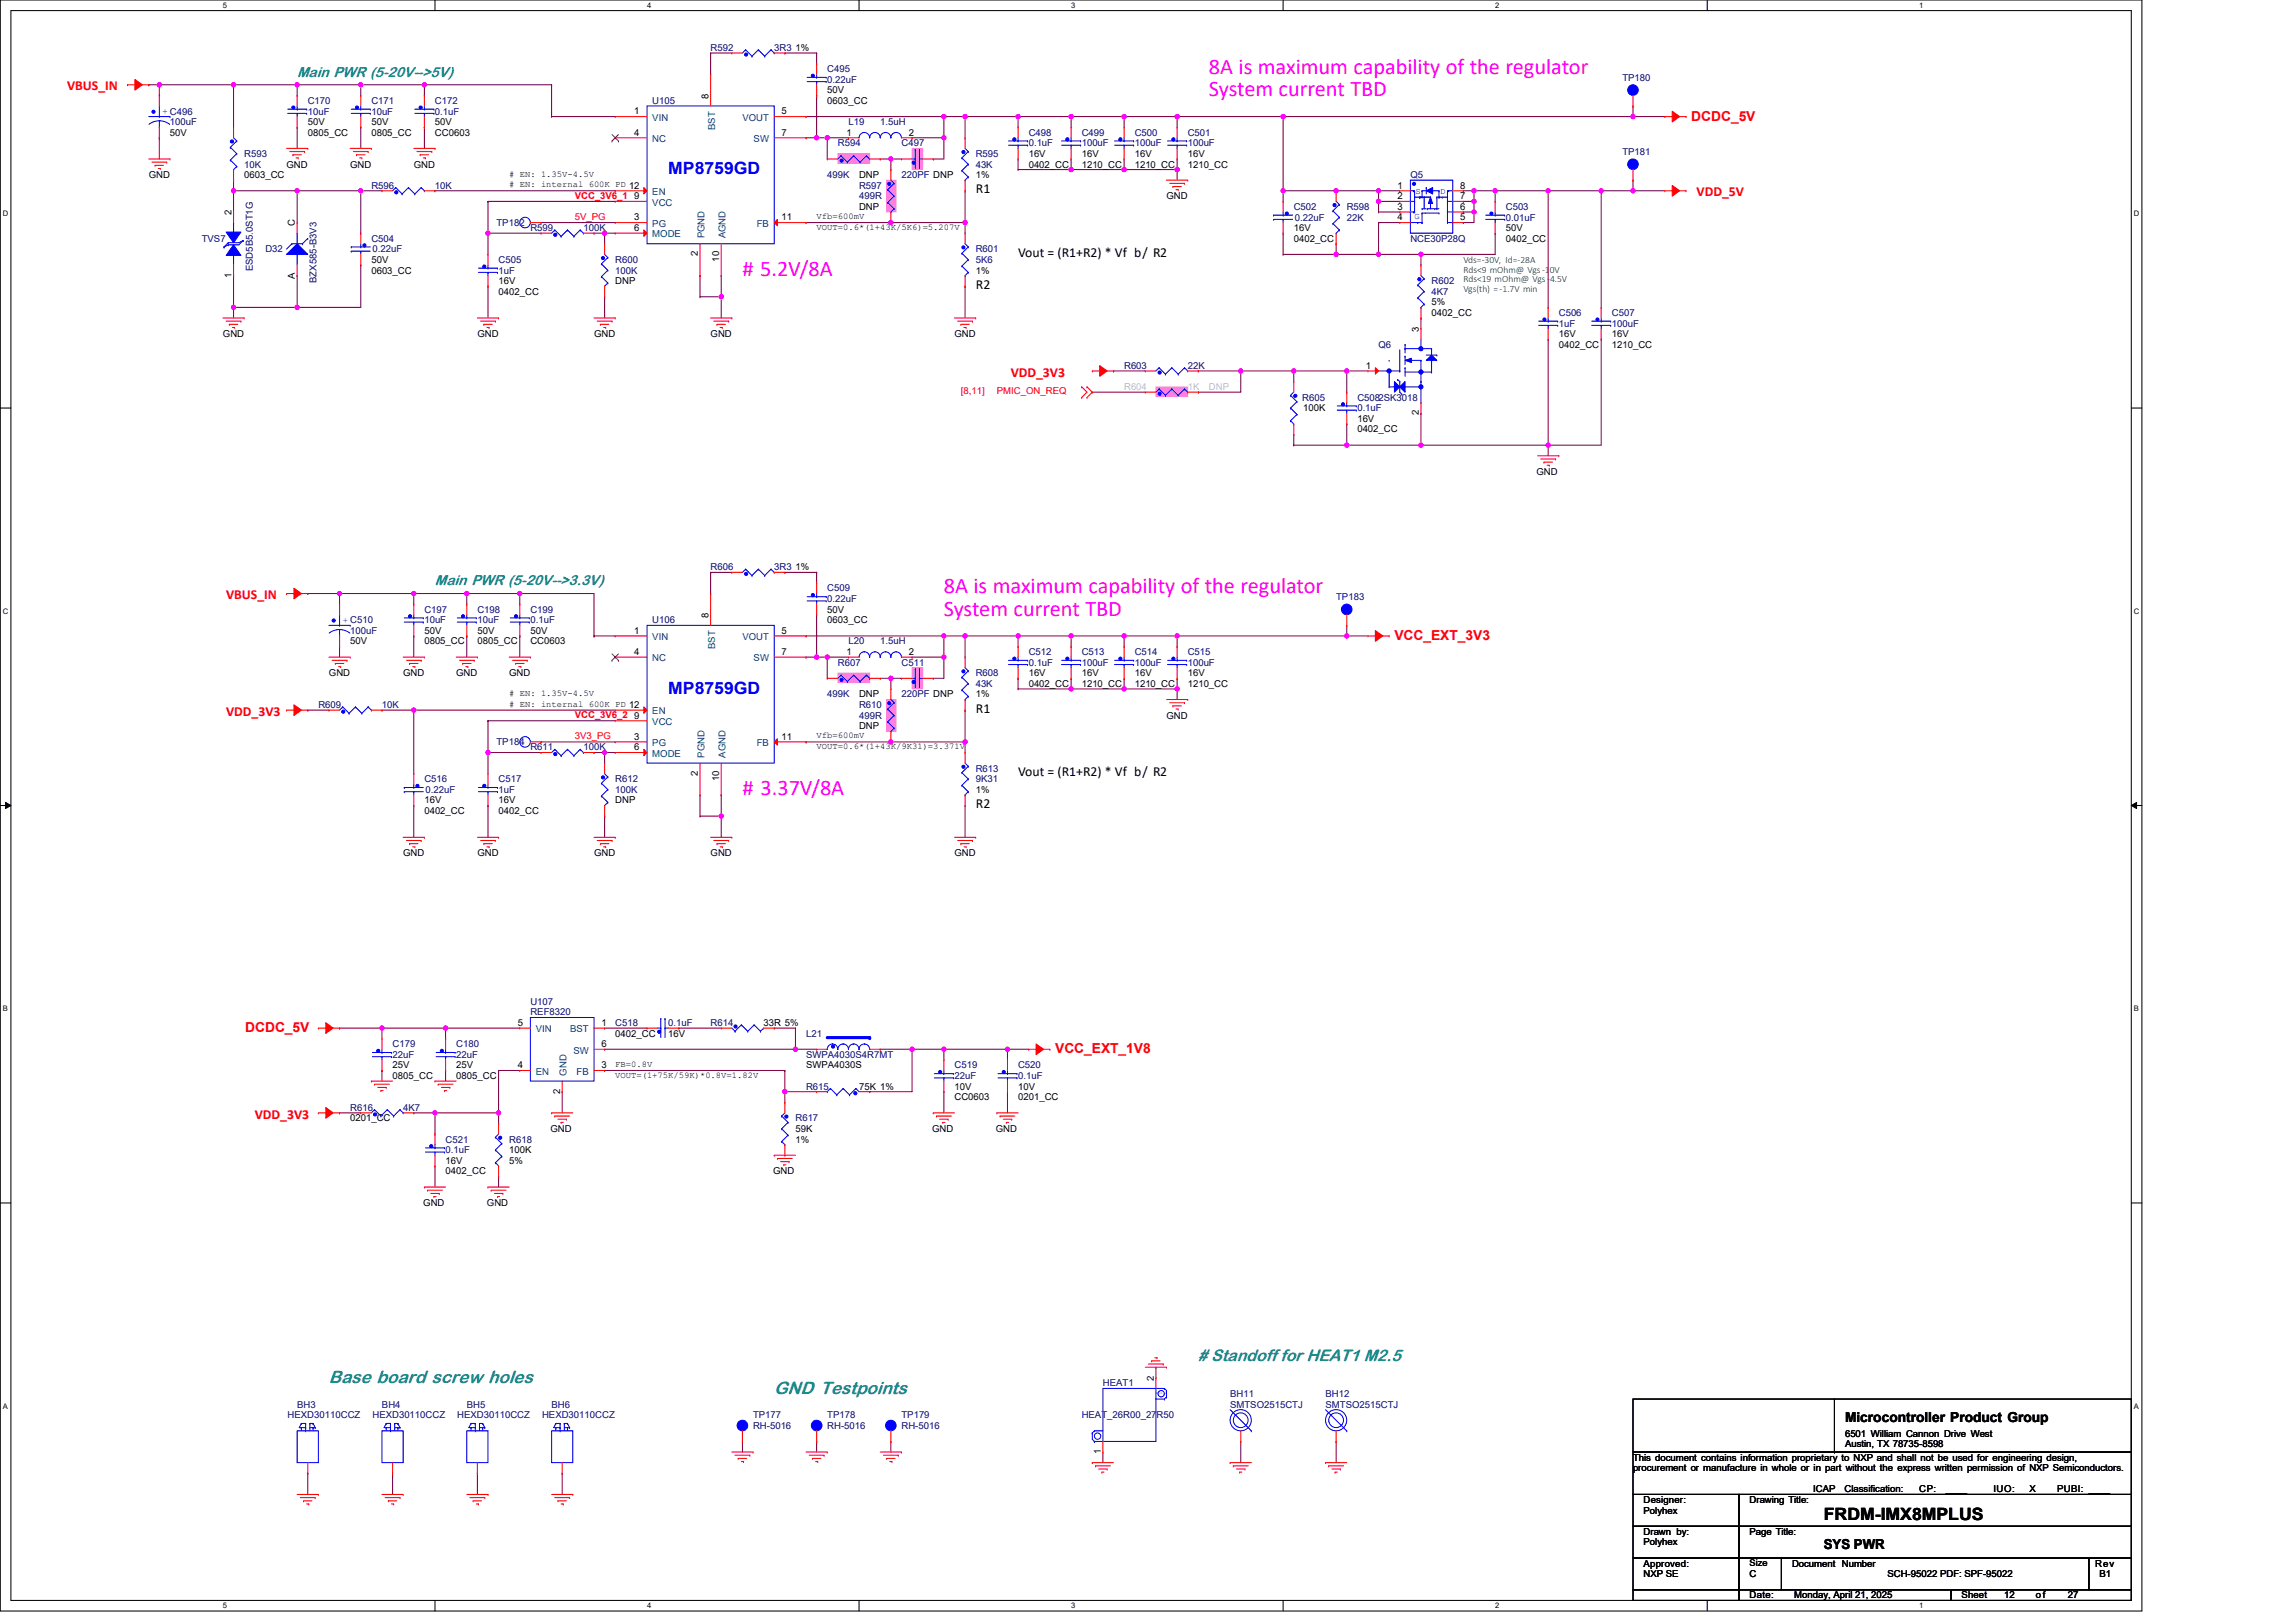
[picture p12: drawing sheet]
<svg xmlns="http://www.w3.org/2000/svg" width="297mm" height="210mm" viewBox="0 0 297 210" stroke-linecap="round" stroke-linejoin="round" font-family="sans-serif">
<defs><g id="words">
<g font-size="2.9" fill="#f0f">
<text x="156.4" y="9.6">8A is maximum capability of the regulator</text>
<text x="156.4" y="12.5">System current TBD</text>
<text x="96.1" y="35.7"># 5.2V/8A</text>
<text x="122.1" y="76.8">8A is maximum capability of the regulator</text>
<text x="122.1" y="79.7">System current TBD</text>
<text x="96.1" y="102.9"># 3.37V/8A</text>
</g>
<g font-size="2.3" fill="#008080">
<text x="42.6" y="179">Base board screw holes</text>
<text x="100.2" y="180.4">GND Testpoints</text>
</g>
<g font-size="2.2" fill="#00f">
<text x="86.5" y="22.6">MP8759GD</text>
<text x="86.5" y="89.8">MP8759GD</text>
</g>
<text font-size="2.2" fill="#008080" x="155" y="176.1"># Standoff for HEAT1 M2.5</text>
<text font-size="2.2" x="236" y="196.7">FRDM-IMX8MPLUS</text>
<g font-size="1.9" fill="#008080">
<text x="38.4" y="9.9">Main PWR (5-20V--&gt;5V)</text>
<text x="56.3" y="75.7">Main PWR (5-20V--&gt;3.3V)</text>
</g>
<g font-size="1.8" fill="#f00">
<text x="8.7" y="11.7">VBUS_IN</text>
<text x="218.8" y="15.6">DCDC_5V</text>
<text x="219.5" y="25.4">VDD_5V</text>
<text x="130.8" y="48.7">VDD_3V3</text>
<text x="29.3" y="77.5">VBUS_IN</text>
<text x="180.4" y="82.8">VCC_EXT_3V3</text>
<text x="29.3" y="92.6">VDD_3V3</text>
<text x="31.7" y="133.6">DCDC_5V</text>
<text x="136.5" y="136.3">VCC_EXT_1V8</text>
<text x="33" y="144.8">VDD_3V3</text>
</g>
<g font-size="1.8">
<text x="126.2" y="25">R1</text>
<text x="131.7" y="33.2">Vout = (R1+R2) * Vf b / R2</text>
<text x="126.2" y="37.4">R2</text>
<text x="126.2" y="92.2">R1</text>
<text x="131.7" y="100.5">Vout = (R1+R2) * Vf b / R2</text>
<text x="126.2" y="104.6">R2</text>
<text x="238.7" y="184">Microcontroller Product Group</text>
<text x="236" y="200.5">SYS PWR</text>
</g>
<g font-size="1.2" fill="#000080">
<text x="91.9" y="6.6">R592</text>
<text x="100.2" y="6.6">3R3</text>
<text x="107" y="9.3">C495</text>
<text x="107" y="10.7">0.22uF</text>
<text x="209.9" y="10.4">TP180</text>
<text x="22" y="16.2">100uF</text>
<text x="39.8" y="13.4">C170</text>
<text x="39.8" y="14.8">10uF</text>
<text x="48" y="13.4">C171</text>
<text x="48" y="14.8">10uF</text>
<text x="56.3" y="13.4">C172</text>
<text x="56.3" y="14.8">0.1uF</text>
<text x="84.4" y="13.4">U105</text>
<text x="109.8" y="16.2">L19</text>
<text x="113.9" y="16.2">1.5uH</text>
<text x="133.1" y="17.6">C498</text>
<text x="139.9" y="17.6">C499</text>
<text x="146.8" y="17.6">C500</text>
<text x="153.7" y="17.6">C501</text>
<text x="31.6" y="20.3">R593</text>
<text x="31.6" y="21.7">10K</text>
<text x="107" y="23.1">499K</text>
<text x="108.4" y="18.9">R594</text>
<text x="116.6" y="18.9">C497</text>
<text x="116.6" y="23.1">220PF DNP</text>
<text x="126.2" y="20.3">R595</text>
<text x="126.2" y="21.7">43K</text>
<text x="133.1" y="18.9">0.1uF</text>
<text x="139.9" y="18.9">100uF</text>
<text x="146.8" y="18.9">100uF</text>
<text x="153.7" y="18.9">100uF</text>
<text x="182.5" y="23.1">Q5</text>
<text x="209.9" y="20">TP181</text>
<text x="48" y="24.4">R596</text>
<text x="56.3" y="24.4">10K</text>
<text x="64.2" y="29.2">TP182</text>
<text x="68.6" y="29.9">R599</text>
<text x="75.5" y="29.9">100K</text>
<text x="111.1" y="24.4">R597</text>
<text x="111.1" y="25.8">499R</text>
<text x="167.4" y="27.2">C502</text>
<text x="167.5" y="28.5">0.22uF</text>
<text x="174.2" y="27.2">R598</text>
<text x="174.2" y="28.5">22K</text>
<text x="194.8" y="27.2">C503</text>
<text x="194.8" y="28.5">0.01uF</text>
<text x="26.1" y="31.3">TVS7</text>
<text x="32.7" y="35.1" transform="rotate(-90 32.7 35.1)">ESD5B5.0ST1G</text>
<text x="34.3" y="32.7">D32</text>
<text x="48" y="31.3">C504</text>
<text x="48.2" y="32.7">0.22uF</text>
<text x="64.5" y="34">C505</text>
<text x="64.5" y="35.4">1uF</text>
<text x="79.6" y="34">R600</text>
<text x="79.6" y="35.4">100K</text>
<text x="126.2" y="32.7">R601</text>
<text x="126.2" y="34">5K6</text>
<text x="182.5" y="31.3">NCE30P28Q</text>
<text x="41" y="36.6" transform="rotate(-90 41 36.6)">BZX585-B3V3</text>
<text x="185.2" y="36.8">R602</text>
<text x="185.2" y="38.1">4K7</text>
<text x="201.7" y="40.9">C506</text>
<text x="208.5" y="40.9">C507</text>
<text x="145.4" y="47.7">R603</text>
<text x="153.7" y="47.7">22K</text>
<text x="178.3" y="45">Q6</text>
<text x="201.7" y="42.3">1uF</text>
<text x="208.5" y="42.3">100uF</text>
<text x="168.5" y="51.9">R605</text>
<text x="175.6" y="51.9">C5082SK3018</text>
<text x="175.6" y="53.2">0.1uF</text>
<text x="91.9" y="73.8">R606</text>
<text x="100.2" y="73.8">3R3</text>
<text x="107" y="76.5">C509</text>
<text x="107" y="77.9">0.22uF</text>
<text x="172.9" y="77.6">TP183</text>
<text x="45.3" y="82">100uF</text>
<text x="54.9" y="79.3">C197</text>
<text x="54.9" y="80.7">10uF</text>
<text x="61.8" y="79.3">C198</text>
<text x="61.8" y="80.7">10uF</text>
<text x="68.6" y="79.3">C199</text>
<text x="68.6" y="80.7">0.1uF</text>
<text x="84.4" y="80.7">U106</text>
<text x="109.8" y="83.4">L20</text>
<text x="113.9" y="83.4">1.5uH</text>
<text x="108.4" y="86.1">R607</text>
<text x="116.6" y="86.1">C511</text>
<text x="126.2" y="87.5">R608</text>
<text x="126.2" y="88.9">43K</text>
<text x="133.1" y="84.8">C512</text>
<text x="133.1" y="86.1">0.1uF</text>
<text x="139.9" y="84.8">C513</text>
<text x="139.9" y="86.1">100uF</text>
<text x="146.8" y="84.8">C514</text>
<text x="146.8" y="86.1">100uF</text>
<text x="153.7" y="84.8">C515</text>
<text x="153.7" y="86.1">100uF</text>
<text x="41.2" y="91.6">R609</text>
<text x="49.4" y="91.6">10K</text>
<text x="107" y="90.3">499K</text>
<text x="111.1" y="91.6">R610</text>
<text x="111.1" y="93">499R</text>
<text x="116.6" y="90.3">220PF DNP</text>
<text x="54.9" y="101.2">C516</text>
<text x="64.2" y="96.4">TP184</text>
<text x="64.5" y="101.2">C517</text>
<text x="68.6" y="97.1">R611</text>
<text x="75.5" y="97.1">100K</text>
<text x="79.6" y="101.2">R612</text>
<text x="126.2" y="99.9">R613</text>
<text x="126.2" y="101.2">9K31</text>
<text x="55" y="102.6">0.22uF</text>
<text x="64.5" y="102.6">1uF</text>
<text x="79.6" y="102.6">100K</text>
<text x="68.6" y="130">U107</text>
<text x="68.6" y="131.4">REF8320</text>
<text x="50.8" y="135.5">C179</text>
<text x="50.8" y="136.9">22uF</text>
<text x="59" y="135.5">C180</text>
<text x="59" y="136.9">22uF</text>
<text x="79.6" y="132.8">C518</text>
<text x="86.4" y="132.8">0.1uF</text>
<text x="91.9" y="132.8">R614</text>
<text x="104.3" y="134.2">L21</text>
<text x="104.3" y="136.9">SWPA4030S4R7MT</text>
<text x="45.3" y="143.8">R616</text>
<text x="52.2" y="143.8">4K7</text>
<text x="104.3" y="141">R615</text>
<text x="123.5" y="138.3">C519</text>
<text x="123.5" y="139.6">22uF</text>
<text x="131.7" y="138.3">C520</text>
<text x="131.7" y="139.6">0.1uF</text>
<text x="57.6" y="147.9">C521</text>
<text x="57.6" y="149.2">0.1uF</text>
<text x="65.9" y="147.9">R618</text>
<text x="102.9" y="145.1">R617</text>
<text x="142.7" y="179.4">HEAT1</text>
<text x="37.2" y="183.5">HEXD30110CCZ</text>
<text x="38.4" y="182.2">BH3</text>
<text x="48.2" y="183.5">HEXD30110CCZ</text>
<text x="49.4" y="182.2">BH4</text>
<text x="59.2" y="183.5">HEXD30110CCZ</text>
<text x="60.4" y="182.2">BH5</text>
<text x="70.1" y="183.5">HEXD30110CCZ</text>
<text x="71.4" y="182.2">BH6</text>
<text x="97.4" y="183.5">TP177</text>
<text x="97.4" y="184.9">RH-5016</text>
<text x="107" y="183.5">TP178</text>
<text x="107" y="184.9">RH-5016</text>
<text x="116.6" y="183.5">TP179</text>
<text x="116.6" y="184.9">RH-5016</text>
<text x="139.9" y="183.5">HEAT_26R00_27R50</text>
<text x="159.1" y="180.8">BH11</text>
<text x="159.1" y="182.2">SMTSO2515CTJ</text>
<text x="171.5" y="180.8">BH12</text>
<text x="171.5" y="182.2">SMTSO2515CTJ</text>
</g>
<g font-size="1.2">
<text x="102.9" y="6.6">1%</text>
<text x="22" y="17.6">50V</text>
<text x="39.8" y="16.2">50V</text>
<text x="39.8" y="17.6">0805_CC</text>
<text x="48" y="16.2">50V</text>
<text x="48" y="17.6">0805_CC</text>
<text x="56.3" y="16.2">50V</text>
<text x="56.3" y="17.6">CC0603</text>
<text x="82.1" y="14.8">1</text>
<text x="82.1" y="17.6">4</text>
<text x="91.7" y="12.8" transform="rotate(-90 91.7 12.8)">8</text>
<text x="101.1" y="14.8">5</text>
<text x="101.1" y="17.6">7</text>
<text x="107" y="12.1">50V</text>
<text x="107" y="13.4">0603_CC</text>
<text x="109.5" y="17.6">1</text>
<text x="117.6" y="17.6">2</text>
<text x="19.2" y="23.1">GND</text>
<text x="31.6" y="23.1">0603_CC</text>
<text x="37.1" y="21.7">GND</text>
<text x="45.3" y="21.7">GND</text>
<text x="53.5" y="21.7">GND</text>
<text x="111.1" y="23.1">DNP</text>
<text x="126.2" y="23.1">1%</text>
<text x="133.1" y="20.3">16V</text>
<text x="133.1" y="21.7">0402_CC</text>
<text x="139.9" y="20.3">16V</text>
<text x="139.9" y="21.7">1210_CC</text>
<text x="146.8" y="20.3">16V</text>
<text x="146.8" y="21.7">1210_CC</text>
<text x="153.7" y="20.3">16V</text>
<text x="153.7" y="21.7">1210_CC</text>
<text x="29.9" y="27.8" transform="rotate(-90 29.9 27.8)">2</text>
<text x="38.2" y="29.2" transform="rotate(-90 38.2 29.2)">C</text>
<text x="82.1" y="28.5">3</text>
<text x="82.1" y="29.9">6</text>
<text x="82.1" y="25.8">9</text>
<text x="101.1" y="28.5">11</text>
<text x="111.1" y="27.2">DNP</text>
<text x="150.9" y="25.8">GND</text>
<text x="167.4" y="29.9">16V</text>
<text x="180.8" y="28.5">4</text>
<text x="180.8" y="24.4">1</text>
<text x="180.8" y="25.8">2</text>
<text x="180.8" y="27.2">3</text>
<text x="188.9" y="25.8">7</text>
<text x="188.9" y="24.4">8</text>
<text x="188.9" y="27.2">6</text>
<text x="188.9" y="28.5">5</text>
<text x="194.8" y="29.9">50V</text>
<text x="29.9" y="35.9" transform="rotate(-90 29.9 35.9)">1</text>
<text x="48" y="34">50V</text>
<text x="48" y="35.4">0603_CC</text>
<text x="90.3" y="33.2" transform="rotate(-90 90.3 33.2)">2</text>
<text x="93" y="33.9" transform="rotate(-90 93 33.9)">10</text>
<text x="126.2" y="35.4">1%</text>
<text x="167.4" y="31.3">0402_CC</text>
<text x="194.8" y="31.3">0402_CC</text>
<text x="38.2" y="36.1" transform="rotate(-90 38.2 36.1)">A</text>
<text x="64.5" y="36.8">16V</text>
<text x="64.5" y="38.1">0402_CC</text>
<text x="79.6" y="36.8">DNP</text>
<text x="185.2" y="39.5">5%</text>
<text x="185.2" y="40.9">0402_CC</text>
<text x="28.8" y="43.6">GND</text>
<text x="61.8" y="43.6">GND</text>
<text x="76.8" y="43.6">GND</text>
<text x="91.9" y="43.6">GND</text>
<text x="123.5" y="43.6">GND</text>
<text x="176.7" y="47.7">1</text>
<text x="183.6" y="42.9" transform="rotate(-90 183.6 42.9)">3</text>
<text x="201.7" y="43.6">16V</text>
<text x="201.7" y="45">0402_CC</text>
<text x="208.5" y="43.6">16V</text>
<text x="208.5" y="45">1210_CC</text>
<text x="168.6" y="53.2">100K</text>
<text x="183.6" y="53.8" transform="rotate(-90 183.6 53.8)">2</text>
<text x="175.6" y="54.6">16V</text>
<text x="175.6" y="56">0402_CC</text>
<text x="198.8" y="61.5">GND</text>
<text x="102.9" y="73.8">1%</text>
<text x="45.3" y="83.4">50V</text>
<text x="54.9" y="82">50V</text>
<text x="54.9" y="83.4">0805_CC</text>
<text x="61.8" y="82">50V</text>
<text x="61.8" y="83.4">0805_CC</text>
<text x="68.6" y="82">50V</text>
<text x="68.6" y="83.4">CC0603</text>
<text x="82.1" y="82">1</text>
<text x="91.7" y="80" transform="rotate(-90 91.7 80)">8</text>
<text x="101.1" y="82">5</text>
<text x="107" y="79.3">50V</text>
<text x="107" y="80.7">0603_CC</text>
<text x="42.6" y="87.5">GND</text>
<text x="52.2" y="87.5">GND</text>
<text x="59" y="87.5">GND</text>
<text x="65.9" y="87.5">GND</text>
<text x="82.1" y="84.8">4</text>
<text x="101.1" y="84.8">7</text>
<text x="109.5" y="84.8">1</text>
<text x="117.6" y="84.8">2</text>
<text x="133.1" y="87.5">16V</text>
<text x="133.1" y="88.9">0402_CC</text>
<text x="139.9" y="87.5">16V</text>
<text x="139.9" y="88.9">1210_CC</text>
<text x="146.8" y="87.5">16V</text>
<text x="146.8" y="88.9">1210_CC</text>
<text x="153.7" y="87.5">16V</text>
<text x="153.7" y="88.9">1210_CC</text>
<text x="82.1" y="95.7">3</text>
<text x="82.1" y="93">9</text>
<text x="101.1" y="95.7">11</text>
<text x="111.1" y="90.3">DNP</text>
<text x="111.1" y="94.4">DNP</text>
<text x="126.2" y="90.3">1%</text>
<text x="150.9" y="93">GND</text>
<text x="82.1" y="97.1">6</text>
<text x="90.3" y="100.4" transform="rotate(-90 90.3 100.4)">2</text>
<text x="93" y="101.1" transform="rotate(-90 93 101.1)">10</text>
<text x="54.9" y="104">16V</text>
<text x="54.9" y="105.3">0402_CC</text>
<text x="64.5" y="104">16V</text>
<text x="64.5" y="105.3">0402_CC</text>
<text x="79.6" y="104">DNP</text>
<text x="126.2" y="102.6">1%</text>
<text x="52.2" y="110.8">GND</text>
<text x="61.8" y="110.8">GND</text>
<text x="76.8" y="110.8">GND</text>
<text x="91.9" y="110.8">GND</text>
<text x="123.5" y="110.8">GND</text>
<text x="67" y="132.8">5</text>
<text x="77.8" y="132.8">1</text>
<text x="77.8" y="135.5">6</text>
<text x="79.6" y="134.2">0402_CC</text>
<text x="86.5" y="134.2">16V</text>
<text x="98.8" y="132.8">33R 5%</text>
<text x="50.8" y="138.3">25V</text>
<text x="50.8" y="139.6">0805_CC</text>
<text x="59" y="138.3">25V</text>
<text x="59" y="139.6">0805_CC</text>
<text x="67" y="138.3">4</text>
<text x="72.5" y="141.5" transform="rotate(-90 72.5 141.5)">2</text>
<text x="77.8" y="138.3">3</text>
<text x="104.3" y="138.3">SWPA4030S</text>
<text x="111.1" y="141">75K 1%</text>
<text x="123.5" y="141">10V</text>
<text x="123.5" y="142.4">CC0603</text>
<text x="131.7" y="141">10V</text>
<text x="131.7" y="142.4">0201_CC</text>
<text x="45.3" y="145.1">0201_CC</text>
<text x="65.9" y="149.2">100K</text>
<text x="71.2" y="146.5">GND</text>
<text x="102.9" y="146.5">59K</text>
<text x="102.9" y="147.9">1%</text>
<text x="120.6" y="146.5">GND</text>
<text x="128.8" y="146.5">GND</text>
<text x="57.6" y="150.6">16V</text>
<text x="57.6" y="152">0402_CC</text>
<text x="65.9" y="150.6">5%</text>
<text x="100" y="152">GND</text>
<text x="54.8" y="156.1">GND</text>
<text x="63" y="156.1">GND</text>
<text x="149.3" y="178.7" transform="rotate(-90 149.3 178.7)">2</text>
<text x="238.7" y="186">6501 William Cannon Drive West</text>
<text x="142.4" y="188.2" transform="rotate(-90 142.4 188.2)">1</text>
<text x="211.3" y="189">This document contains information proprietary to NXP and shall not be used for engineering design,</text>
<text x="211.3" y="190.4">procurement or manufacture in whole or in part without the express written permission of NXP Semiconductors.</text>
<text x="238.7" y="187.3">Austin, TX 78735-8598</text>
<text x="212.6" y="194.5">Designer:</text>
<text x="212.6" y="195.9">Polyhex</text>
<text x="226.4" y="194.5">Drawing Title:</text>
<text x="234.6" y="193.1">ICAP</text>
<text x="238.6" y="193.1">Classification:</text>
<text x="248.3" y="193.1">CP:</text>
<text x="251.7" y="193.1">____</text>
<text x="257.9" y="193.1">IUO:</text>
<text x="262.6" y="193.1">X</text>
<text x="266.1" y="193.1">PUBI: ____</text>
<text x="212.6" y="202.7">Approved:</text>
<text x="212.6" y="198.6">Drawn by:</text>
<text x="212.6" y="200">Polyhex</text>
<text x="226.4" y="198.6">Page Title:</text>
<text x="226.4" y="202.7">Size</text>
<text x="231.8" y="202.7">Document Number</text>
<text x="271.1" y="202.7">Rev</text>
<text x="212.6" y="204.1">NXP SE</text>
<text x="226.4" y="206.8">Date:</text>
<text x="226.4" y="204.1">C</text>
<text x="232.1" y="206.8">Monday, April 21, 2025</text>
<text x="244.2" y="204.1">SCH-95022 PDF: SPF-95022</text>
<text x="253.8" y="206.8">Sheet</text>
<text x="259.3" y="206.8">12</text>
<text x="263.4" y="206.8">of</text>
<text x="267.5" y="206.8">27</text>
<text x="271.6" y="204.1">B1</text>
</g>
<g font-size="1.2" fill="#004080">
<text x="84.4" y="15.6">VIN</text>
<text x="92.5" y="16.8" transform="rotate(-90 92.5 16.8)">BST</text>
<text x="96.1" y="15.6">VOUT</text>
<text x="84.4" y="18.4">NC</text>
<text x="97.5" y="18.4">SW</text>
<text x="84.4" y="29.4">PG</text>
<text x="84.4" y="26.6">VCC</text>
<text x="84.4" y="25.2">EN</text>
<text x="97.9" y="29.4">FB</text>
<text x="84.4" y="30.7">MODE</text>
<text x="91.1" y="30.9" transform="rotate(-90 91.1 30.9)">PGND</text>
<text x="93.9" y="30.9" transform="rotate(-90 93.9 30.9)">AGND</text>
<text x="84.4" y="82.8">VIN</text>
<text x="96.1" y="82.8">VOUT</text>
<text x="84.4" y="85.6">NC</text>
<text x="92.5" y="84" transform="rotate(-90 92.5 84)">BST</text>
<text x="97.5" y="85.6">SW</text>
<text x="84.4" y="93.8">VCC</text>
<text x="84.4" y="92.4">EN</text>
<text x="84.4" y="96.6">PG</text>
<text x="84.4" y="97.9">MODE</text>
<text x="91.1" y="98.1" transform="rotate(-90 91.1 98.1)">PGND</text>
<text x="93.9" y="98.1" transform="rotate(-90 93.9 98.1)">AGND</text>
<text x="97.9" y="96.6">FB</text>
<text x="69.3" y="133.6">VIN</text>
<text x="73.8" y="133.6">BST</text>
<text x="74.2" y="136.3">SW</text>
<text x="69.3" y="139.1">EN</text>
<text x="73.3" y="139.2" transform="rotate(-90 73.3 139.2)">GND</text>
<text x="74.6" y="139.1">FB</text>
</g>
<g font-size="1.2" fill="#f00">
<text x="74.4" y="25.7">VCC_3V6_1</text>
<text x="74.4" y="28.5">5V_PG</text>
<text x="124.3" y="51">[8,11]</text>
<text x="129" y="51">PMIC_ON_REQ</text>
<text x="74.4" y="92.9">VCC_3V6_2</text>
<text x="74.4" y="95.7">3V3_PG</text>
</g>
<g font-size="1.2" fill="#008000">
<text x="189.3" y="34.1">Vds=-30V, Id=-28A</text>
<text x="189.3" y="35.3">Rds&lt;9 mOhm@ Vgs -10V</text>
<text x="189.3" y="36.6">Rds&lt;19 mOhm@ Vgs -4.5V</text>
<text x="189.3" y="37.8">Vgs(th) = -1.7V min</text>
</g>
<g font-size="1.2" fill="#c0c0c0">
<text x="145.4" y="50.5">R604</text>
<text x="153.7" y="50.5">1K</text>
<text x="156.4" y="50.5">DNP</text>
</g>
<g font-size="1.1" fill="#00f">
<text x="21" y="14.8">+ C496</text>
<text x="183" y="28.3">G</text>
<text x="183.1" y="25.1">S</text>
<text x="186.3" y="25.1">D</text>
<text x="44.3" y="80.6">+ C510</text>
</g>
<g font-size="1.1">
<text x="65.9" y="22.9"># EN: 1.35V-4.5V</text>
<text x="65.9" y="24.2"># EN: internal 600K PD 12</text>
<text x="105.7" y="28.3">Vfb=600mV</text>
<text x="105.7" y="29.7">VOUT=0.6*(1+43K/5K6)=5.207V</text>
<text x="65.9" y="90.1"># EN: 1.35V-4.5V</text>
<text x="65.9" y="91.4"># EN: internal 600K PD 12</text>
<text x="105.7" y="95.5">Vfb=600mV</text>
<text x="105.7" y="96.9">VOUT=0.6*(1+43K/9K31)=3.371V</text>
<text x="79.6" y="139.4">VOUT=(1+75K/59K)*0.8V=1.82V</text>
<text x="79.6" y="138.1">FB=0.8V</text>
</g>
<g font-size="1">
<text x="28.8" y="1">5</text>
<text x="83.7" y="1">4</text>
<text x="138.6" y="1">3</text>
<text x="193.4" y="1">2</text>
<text x="248.3" y="1">1</text>
<text x=".4" y="28">D</text>
<text x="276.1" y="28">D</text>
<text x=".4" y="79.4">C</text>
<text x="276.1" y="79.4">C</text>
<text x=".4" y="130.8">B</text>
<text x="276.1" y="130.8">B</text>
<text x=".4" y="182.3">A</text>
<text x="276.1" y="182.3">A</text>
<text x="28.8" y="208.1">5</text>
<text x="83.7" y="208.1">4</text>
<text x="138.6" y="208.1">3</text>
<text x="193.4" y="208.1">2</text>
<text x="248.3" y="208.1">1</text>
</g>
<text font-size=".5" fill="#00f" x="149.5" y="180.5">D=3.2</text>
</g></defs>
<path d="M0 0h277.1v208.5h-277.1zM1.4 1.4h274.3v205.7h-274.3z" fill="none" stroke="#000" stroke-width=".13"/>
<g fill="#fff">
<path d="M28.8 .1h.6v1.1h-.6z"/>
<path d="M28.8 207.3h.6v1h-.6z"/>
</g>
<path d="M56.3 0v1.4M56.3 207.1v1.4" fill="none" stroke="#000" stroke-width=".13"/>
<g fill="#fff">
<path d="M83.7 .1h.6v1.1h-.6z"/>
<path d="M83.7 207.3h.6v1h-.6z"/>
</g>
<path d="M111.1 0v1.4M111.1 207.1v1.4" fill="none" stroke="#000" stroke-width=".13"/>
<g fill="#fff">
<path d="M138.6 .1h.5v1.1h-.5z"/>
<path d="M138.6 207.3h.5v1h-.5z"/>
</g>
<path d="M166 0v1.4M166 207.1v1.4" fill="none" stroke="#000" stroke-width=".13"/>
<g fill="#fff">
<path d="M193.4 .1h.6v1.1h-.6z"/>
<path d="M193.4 207.3h.6v1h-.6z"/>
</g>
<path d="M220.9 0v1.4M220.9 207.1v1.4" fill="none" stroke="#000" stroke-width=".13"/>
<g fill="#fff">
<path d="M248.3 .1h.5v1.1h-.5z"/>
<path d="M248.3 207.3h.5v1.1h-.5z"/>
<path d="M.4 27.1h.7v1.1h-.7z"/>
<path d="M276.1 27.1h.7v1.1h-.7z"/>
<path d="M.4 78.5h.7v1.1h-.7z"/>
<path d="M276.1 78.5h.7v1.1h-.7z"/>
</g>
<path d="M0 52.8h1.4M275.7 52.8h1.4" fill="none" stroke="#000" stroke-width=".13"/>
<g fill="#fff">
<path d="M.4 130h.6v1.1h-.6z"/>
<path d="M276.1 130h.6v1.1h-.6z"/>
</g>
<path d="M0 104.2h1.4M.7 103.8l.7 .4-.7 .4zM275.7 104.2h1.4M275.7 104.2l.7-.4v.8z" fill="none" stroke="#000" stroke-width=".13"/>
<path d="M.7 103.8l.7 .4-.7 .4zM275.7 104.2l.7-.4v.8z" fill="#000"/>
<g fill="#fff">
<path d="M.4 181.4h.6v1.1h-.6z"/>
<path d="M276.1 181.4h.6v1.1h-.6z"/>
</g>
<path d="M0 155.7h1.4M275.7 155.7h1.4" fill="none" stroke="#000" stroke-width=".13"/>
<path d="M114.7 23.3h1.2v4.1h-1.2z" fill="#ff80ff"/>
<path d="M114.7 23.3h1.2v4.1h-1.2z" fill="none" stroke="#ff80ff" stroke-width=".13"/>
<path d="M118 19.2h1.4v2.7h-1.4z" fill="#ff80ff"/>
<path d="M118 19.2h1.4v2.7h-1.4z" fill="none" stroke="#ff80ff" stroke-width=".13"/>
<path d="M108.4 19.9h4.1v1.2h-4.1z" fill="#ff80ff"/>
<path d="M108.4 19.9h4.1v1.2h-4.1z" fill="none" stroke="#ff80ff" stroke-width=".13"/>
<path d="M114.7 90.5h1.2v4.1h-1.2z" fill="#ff80ff"/>
<path d="M114.7 90.5h1.2v4.1h-1.2z" fill="none" stroke="#ff80ff" stroke-width=".13"/>
<path d="M118 86.4h1.4v2.8h-1.4z" fill="#ff80ff"/>
<path d="M118 86.4h1.4v2.8h-1.4z" fill="none" stroke="#ff80ff" stroke-width=".13"/>
<path d="M108.4 87.1h4.1v1.2h-4.1z" fill="#ff80ff"/>
<path d="M108.4 87.1h4.1v1.2h-4.1z" fill="none" stroke="#ff80ff" stroke-width=".13"/>
<path d="M149.5 50.1h4.2v1.2h-4.2z" fill="#ff80ff"/>
<path d="M149.5 50.1h4.2v1.2h-4.2z" fill="none" stroke="#ff80ff" stroke-width=".13"/>
<g fill="none" stroke="#800040" stroke-width=".13">
<path d="M124.9 15.1h.1M124.9 15.1v2.7M78.2 30.2h.1M78.2 30.2h1.4M149.5 176.9v1.4M149.5 176.9h.1M39.8 190.7h.1M39.8 190.7v2.7M50.8 190.7h.1M50.8 190.7v2.7M61.8 190.7h.1M61.8 190.7v2.7"/>
<path d="M72.7 190.7h.1M72.7 190.7v2.7M96.1 186.5v1.4M96.1 186.5h.1M105.7 186.5v1.4M105.7 186.5h.1M115.3 186.5v1.4M115.3 186.5h.1M142.7 187.9v1.4M142.7 187.9h.1M160.5 186.5v2.8M160.5 186.5h.1"/>
<path d="M172.9 186.5v2.8M172.9 186.5h.1"/>
</g>
<circle cx="78.2" cy="30.2" r=".27" fill="#f0f"/>
<circle cx="78.2" cy="30.2" r=".27" fill="none" stroke="#f0f" stroke-width=".13"/>
<g fill="none" stroke="#800040" stroke-width=".13">
<path d="M131.7 15.1h.1M131.7 15.1v1.4M131.7 15.1h6.9M63.1 26.1h.1M63.1 26.1v4.1M76.8 30.2h.1M76.8 30.2h1.4M78.2 30.2h.1M78.2 30.2v1.3M131.7 21.9h.1M131.7 21.9h6.9M145.4 21.9h.1"/>
<path d="M145.4 21.9h6.9"/>
</g>
<circle cx="63.1" cy="30.2" r=".27" fill="#f0f"/>
<circle cx="63.1" cy="30.2" r=".27" fill="none" stroke="#f0f" stroke-width=".13"/>
<path d="M104.3 28.8h.1M104.3 28.8h11" fill="none" stroke="#800040" stroke-width=".13"/>
<circle cx="115.3" cy="28.8" r=".27" fill="#f0f"/>
<circle cx="115.3" cy="28.8" r=".27" fill="none" stroke="#f0f" stroke-width=".13"/>
<g fill="none" stroke="#800040" stroke-width=".13">
<path d="M91.9 6.9h.1M91.9 6.9h2.8M91.9 6.9v2.7M101.5 6.9h4.2M101.5 6.9h.1M105.7 12.3h.1M105.7 6.9h.1M105.7 17.8h.1M105.7 6.9v1.3M105.7 12.3v5.5M105.7 17.8h1.3M124.9 15.1h6.8"/>
<path d="M124.9 15.1h.1M30.2 23.3h.1M30.2 23.3v1.4M63.1 37h.1M63.1 37v4.1M90.6 38.4h.1M90.6 38.4h2.7M152.3 21.9h.1M152.3 21.9v1.4"/>
</g>
<circle cx="131.7" cy="15.1" r=".27" fill="#f0f"/>
<circle cx="131.7" cy="15.1" r=".27" fill="none" stroke="#f0f" stroke-width=".13"/>
<path d="M30.2 11h.1M30.2 11h8.2" fill="none" stroke="#800040" stroke-width=".13"/>
<circle cx="38.4" cy="11" r=".27" fill="#f0f"/>
<circle cx="38.4" cy="11" r=".27" fill="none" stroke="#f0f" stroke-width=".13"/>
<circle cx="30.2" cy="11" r=".27" fill="#f0f"/>
<circle cx="30.2" cy="11" r=".27" fill="none" stroke="#f0f" stroke-width=".13"/>
<path d="M30.2 11h.1M30.2 11v5.5M152.3 20.6h.1M152.3 20.6v1.3" fill="none" stroke="#800040" stroke-width=".13"/>
<circle cx="152.3" cy="21.9" r=".27" fill="#f0f"/>
<circle cx="152.3" cy="21.9" r=".27" fill="none" stroke="#f0f" stroke-width=".13"/>
<path d="M152.3 15.1h13.7M152.3 15.1h.1M138.6 20.6h.1M138.6 20.6v1.3M145.4 20.6h.1M145.4 20.6v1.3" fill="none" stroke="#800040" stroke-width=".13"/>
<circle cx="152.3" cy="15.1" r=".27" fill="#f0f"/>
<circle cx="152.3" cy="15.1" r=".27" fill="none" stroke="#f0f" stroke-width=".13"/>
<path d="M138.6 15.1h.1M145.4 15.1h.1M145.4 15.1v1.4M152.3 15.1h.1M152.3 15.1v1.4M152.3 15.1h-13.7" fill="none" stroke="#800040" stroke-width=".13"/>
<circle cx="145.4" cy="15.1" r=".27" fill="#f0f"/>
<circle cx="145.4" cy="15.1" r=".27" fill="none" stroke="#f0f" stroke-width=".13"/>
<circle cx="138.6" cy="15.1" r=".27" fill="#f0f"/>
<circle cx="138.6" cy="15.1" r=".27" fill="none" stroke="#f0f" stroke-width=".13"/>
<path d="M104.3 15.1h.1M104.3 15.1h17.8M138.6 15.1h.1M138.6 15.1v1.4M63.1 26.1h.1M63.1 30.2h.1M63.1 26.1h16.5M63.1 30.2h6.9M78.2 38.4h.1M78.2 38.4v2.7" fill="none" stroke="#800040" stroke-width=".13"/>
<circle cx="122.1" cy="15.1" r=".27" fill="#f0f"/>
<circle cx="122.1" cy="15.1" r=".27" fill="none" stroke="#f0f" stroke-width=".13"/>
<path d="M104.3 17.8h1.4M104.3 17.8h.1M93.3 35.7h.1M93.3 35.7v2.7" fill="none" stroke="#800040" stroke-width=".13"/>
<circle cx="105.6" cy="17.8" r=".27" fill="#f0f"/>
<circle cx="105.6" cy="17.8" r=".27" fill="none" stroke="#f0f" stroke-width=".13"/>
<path d="M122.1 15.1h.1M122.1 15.1h2.8" fill="none" stroke="#800040" stroke-width=".13"/>
<circle cx="124.9" cy="15.1" r=".27" fill="#f0f"/>
<circle cx="124.9" cy="15.1" r=".27" fill="none" stroke="#f0f" stroke-width=".13"/>
<path d="M122.1 15.1h.1M122.1 15.1v2.7" fill="none" stroke="#800040" stroke-width=".13"/>
<circle cx="122.1" cy="17.8" r=".27" fill="#f0f"/>
<circle cx="122.1" cy="17.8" r=".27" fill="none" stroke="#f0f" stroke-width=".13"/>
<path d="M118 17.8h4.1M118 17.8h.1M124.9 28.8h.1M124.9 37h.1M124.9 24.7h.1M124.9 24.7v5.5M124.9 37v4.1" fill="none" stroke="#800040" stroke-width=".13"/>
<circle cx="124.9" cy="28.8" r=".27" fill="#f0f"/>
<circle cx="124.9" cy="28.8" r=".27" fill="none" stroke="#f0f" stroke-width=".13"/>
<path d="M90.6 35.7h.1M90.6 35.7v2.7M93.3 38.4h.1M93.3 38.4v2.7" fill="none" stroke="#800040" stroke-width=".13"/>
<circle cx="93.3" cy="38.4" r=".27" fill="#f0f"/>
<circle cx="93.3" cy="38.4" r=".27" fill="none" stroke="#f0f" stroke-width=".13"/>
<path d="M19.2 11h.1M19.2 11h1.4M20.6 17.8h.1M20.6 17.8v2.8" fill="none" stroke="#800040" stroke-width=".13"/>
<circle cx="20.6" cy="11" r=".27" fill="#f0f"/>
<circle cx="20.6" cy="11" r=".27" fill="none" stroke="#f0f" stroke-width=".13"/>
<path d="M131.7 20.6h.1M131.7 20.6v1.3M138.6 21.9h6.8M138.6 21.9h.1" fill="none" stroke="#800040" stroke-width=".13"/>
<circle cx="145.4" cy="21.9" r=".27" fill="#f0f"/>
<circle cx="145.4" cy="21.9" r=".27" fill="none" stroke="#f0f" stroke-width=".13"/>
<circle cx="138.6" cy="21.9" r=".27" fill="#f0f"/>
<circle cx="138.6" cy="21.9" r=".27" fill="none" stroke="#f0f" stroke-width=".13"/>
<path d="M46.7 24.7h.1M46.7 24.7h2.7M46.7 24.7v5.5" fill="none" stroke="#800040" stroke-width=".13"/>
<circle cx="46.7" cy="24.7" r=".27" fill="#f0f"/>
<circle cx="46.7" cy="24.7" r=".27" fill="none" stroke="#f0f" stroke-width=".13"/>
<path d="M38.4 24.7h.1M38.4 35.7h.1M38.4 24.7h8.3M38.4 24.7v4.1M38.4 35.7v4.1" fill="none" stroke="#800040" stroke-width=".13"/>
<circle cx="38.4" cy="24.7" r=".27" fill="#f0f"/>
<circle cx="38.4" cy="24.7" r=".27" fill="none" stroke="#f0f" stroke-width=".13"/>
<g fill="none" stroke="#800040" stroke-width=".13">
<path d="M107 17.8h2.8M107 17.8h.1M211.3 15.1h.1M211.3 13.7h.1M211.3 13.7v1.4M211.3 15.1h4.1M46.7 34.3h.1M46.7 34.3v5.5M70 28.8h.1M70 28.8h9.6M113.9 20.6h.1M113.9 20.6h1.4"/>
<path d="M115.3 28.8h9.6M115.3 20.6h.1M115.3 28.8h.1M115.3 20.6v1.3M211.3 23.3h.1M211.3 23.3v1.4"/>
</g>
<circle cx="107" cy="17.8" r=".27" fill="#f0f"/>
<circle cx="107" cy="17.8" r=".27" fill="none" stroke="#f0f" stroke-width=".13"/>
<g fill="none" stroke="#800040" stroke-width=".13">
<path d="M107 17.8h.1M107 17.8v2.8M122.1 17.8h.1M122.1 17.8v2.8h-1.4M30.2 39.8h.1M30.2 39.8v1.3M38.4 39.8h.1M38.4 39.8h8.3M56.3 24.7h.1M56.3 24.7h23.3M63.1 30.2h.1M63.1 30.2v2.7"/>
<path d="M115.3 20.6h1.3M115.3 20.6h.1M120.7 20.6h.1"/>
</g>
<circle cx="115.3" cy="20.6" r=".27" fill="#f0f"/>
<circle cx="115.3" cy="20.6" r=".27" fill="none" stroke="#f0f" stroke-width=".13"/>
<path d="M30.2 35.7h.1M30.2 24.7h.1M30.2 24.7v2.7M30.2 35.7v4.1" fill="none" stroke="#800040" stroke-width=".13"/>
<circle cx="30.2" cy="24.7" r=".27" fill="#f0f"/>
<circle cx="30.2" cy="24.7" r=".27" fill="none" stroke="#f0f" stroke-width=".13"/>
<path d="M30.2 39.8h.1M30.2 39.8h8.2" fill="none" stroke="#800040" stroke-width=".13"/>
<circle cx="38.4" cy="39.8" r=".27" fill="#f0f"/>
<circle cx="38.4" cy="39.8" r=".27" fill="none" stroke="#f0f" stroke-width=".13"/>
<circle cx="30.2" cy="39.8" r=".27" fill="#f0f"/>
<circle cx="30.2" cy="39.8" r=".27" fill="none" stroke="#f0f" stroke-width=".13"/>
<path d="M30.2 24.7h.1M30.2 24.7h8.2M211.3 24.7h.1M211.3 24.7h4.1M78.2 97.4h.1M78.2 97.4h1.4M78.2 97.4v1.4M124.9 82.3h.1M124.9 82.3v2.7M131.7 82.3h.1M131.7 82.3v1.4M131.7 82.3h6.9" fill="none" stroke="#800040" stroke-width=".13"/>
<circle cx="131.7" cy="82.3" r=".27" fill="#f0f"/>
<circle cx="131.7" cy="82.3" r=".27" fill="none" stroke="#f0f" stroke-width=".13"/>
<path d="M76.8 97.4h.1M76.8 97.4h1.4M131.7 89.2h.1M131.7 89.2h6.9M145.4 89.2h.1M145.4 89.2h6.9" fill="none" stroke="#800040" stroke-width=".13"/>
<circle cx="78.2" cy="97.4" r=".27" fill="#f0f"/>
<circle cx="78.2" cy="97.4" r=".27" fill="none" stroke="#f0f" stroke-width=".13"/>
<path d="M63.1 93.3h.1M63.1 93.3v4.1M104.3 96h.1M104.3 96h11" fill="none" stroke="#800040" stroke-width=".13"/>
<circle cx="115.3" cy="96" r=".27" fill="#f0f"/>
<circle cx="115.3" cy="96" r=".27" fill="none" stroke="#f0f" stroke-width=".13"/>
<path d="M91.9 74.1h.1M91.9 74.1h2.8M91.9 74.1v2.7M101.5 74.1h4.2M101.5 74.1h.1M105.7 74.1h.1M105.7 74.1v1.3M105.7 79.6v5.4M105.7 85h.1M105.7 85h1.3" fill="none" stroke="#800040" stroke-width=".13"/>
<circle cx="107" cy="85" r=".27" fill="#f0f"/>
<circle cx="107" cy="85" r=".27" fill="none" stroke="#f0f" stroke-width=".13"/>
<path d="M152.3 89.2h.1M152.3 89.2v1.3M63.1 104.2v4.2M63.1 104.2h.1M90.6 105.6h.1M90.6 105.6h2.7" fill="none" stroke="#800040" stroke-width=".13"/>
<circle cx="152.3" cy="89.1" r=".27" fill="#f0f"/>
<circle cx="152.3" cy="89.1" r=".27" fill="none" stroke="#f0f" stroke-width=".13"/>
<path d="M124.9 82.3h6.8M124.9 82.3h.1M138.6 87.8h.1M138.6 87.8v1.4M145.4 87.8h.1M145.4 87.8v1.4M152.3 82.3h21.9M152.3 87.8h.1M152.3 82.3h.1M152.3 87.8v1.4" fill="none" stroke="#800040" stroke-width=".13"/>
<circle cx="152.3" cy="82.3" r=".27" fill="#f0f"/>
<circle cx="152.3" cy="82.3" r=".27" fill="none" stroke="#f0f" stroke-width=".13"/>
<path d="M138.6 82.3h13.7M138.6 82.3h.1M145.4 82.3h.1M145.4 82.3v1.4M152.3 82.3h.1M152.3 82.3v1.4" fill="none" stroke="#800040" stroke-width=".13"/>
<circle cx="145.4" cy="82.3" r=".27" fill="#f0f"/>
<circle cx="145.4" cy="82.3" r=".27" fill="none" stroke="#f0f" stroke-width=".13"/>
<circle cx="138.6" cy="82.3" r=".27" fill="#f0f"/>
<circle cx="138.6" cy="82.3" r=".27" fill="none" stroke="#f0f" stroke-width=".13"/>
<path d="M63.1 93.3h.1M63.1 97.4h.1M63.1 93.3h16.5M63.1 97.4h6.9M104.3 82.3h.1M104.3 82.3h17.8M138.6 82.3h.1M138.6 82.3v1.4M78.2 105.6v2.8M78.2 105.6h.1" fill="none" stroke="#800040" stroke-width=".13"/>
<circle cx="122.1" cy="82.3" r=".27" fill="#f0f"/>
<circle cx="122.1" cy="82.3" r=".27" fill="none" stroke="#f0f" stroke-width=".13"/>
<path d="M93.3 102.9h.1M93.3 102.9v2.7" fill="none" stroke="#800040" stroke-width=".13"/>
<circle cx="93.3" cy="105.6" r=".27" fill="#f0f"/>
<circle cx="93.3" cy="105.6" r=".27" fill="none" stroke="#f0f" stroke-width=".13"/>
<path d="M104.3 85h1.4M104.3 85h.1" fill="none" stroke="#800040" stroke-width=".13"/>
<circle cx="105.6" cy="85" r=".27" fill="#f0f"/>
<circle cx="105.6" cy="85" r=".27" fill="none" stroke="#f0f" stroke-width=".13"/>
<path d="M122.1 82.3h.1M122.1 82.3h2.8" fill="none" stroke="#800040" stroke-width=".13"/>
<circle cx="124.9" cy="82.3" r=".27" fill="#f0f"/>
<circle cx="124.9" cy="82.3" r=".27" fill="none" stroke="#f0f" stroke-width=".13"/>
<g fill="none" stroke="#800040" stroke-width=".13">
<path d="M39.8 76.8h.1M39.8 76.8h4.1M43.9 83.7h.1M43.9 83.7v1.3M118 85h.1M122.1 82.3h.1M122.1 82.3v2.7h-4.1M124.9 96h.1M124.9 91.9h.1M124.9 91.9v5.5M131.7 87.8h.1M131.7 87.8v1.4"/>
<path d="M138.6 89.2h6.8M138.6 89.2h.1M90.6 102.9h.1M90.6 102.9v2.7M93.3 105.6v2.8M93.3 105.6h.1M124.9 104.2h.1M124.9 104.2v4.2"/>
</g>
<circle cx="145.4" cy="89.2" r=".27" fill="#f0f"/>
<circle cx="145.4" cy="89.2" r=".27" fill="none" stroke="#f0f" stroke-width=".13"/>
<circle cx="138.6" cy="89.1" r=".27" fill="#f0f"/>
<circle cx="138.6" cy="89.1" r=".27" fill="none" stroke="#f0f" stroke-width=".13"/>
<path d="M39.8 91.9h.1M39.8 91.9h2.8M174.2 82.3h2.8M174.2 82.3h.1" fill="none" stroke="#800040" stroke-width=".13"/>
<circle cx="174.2" cy="82.3" r=".27" fill="#f0f"/>
<circle cx="174.2" cy="82.3" r=".27" fill="none" stroke="#f0f" stroke-width=".13"/>
<path d="M70 96h.1M70 96h9.6M115.3 96h9.6M115.3 87.8h.1M115.3 96h.1M115.3 87.8v1.4M174.2 80.9h.1M174.2 80.9v1.4" fill="none" stroke="#800040" stroke-width=".13"/>
<circle cx="124.9" cy="96" r=".27" fill="#f0f"/>
<circle cx="124.9" cy="96" r=".27" fill="none" stroke="#f0f" stroke-width=".13"/>
<path d="M113.9 87.8h.1M113.9 87.8h1.4" fill="none" stroke="#800040" stroke-width=".13"/>
<circle cx="115.3" cy="87.8" r=".27" fill="#f0f"/>
<circle cx="115.3" cy="87.8" r=".27" fill="none" stroke="#f0f" stroke-width=".13"/>
<path d="M63.1 97.4h.1M63.1 97.4v2.7M107 85h2.8M107 85h.1M107 85v2.8" fill="none" stroke="#800040" stroke-width=".13"/>
<circle cx="63.1" cy="97.4" r=".27" fill="#f0f"/>
<circle cx="63.1" cy="97.4" r=".27" fill="none" stroke="#f0f" stroke-width=".13"/>
<path d="M49.4 91.9h.1M49.4 91.9h4.1M122.1 85h.1M122.1 85v2.8" fill="none" stroke="#800040" stroke-width=".13"/>
<circle cx="122.1" cy="85" r=".27" fill="#f0f"/>
<circle cx="122.1" cy="85" r=".27" fill="none" stroke="#f0f" stroke-width=".13"/>
<g fill="none" stroke="#800040" stroke-width=".13">
<path d="M20.6 11h.1M20.6 11v1.3M20.6 11h9.6M38.4 16.5h.1M38.4 16.5v2.7M46.7 16.5h.1M46.7 16.5v2.7M54.9 16.5h.1M54.9 16.5v2.7M115.3 87.8h1.3M115.3 87.8h.1M120.7 87.8h1.4"/>
<path d="M120.7 87.8h.1M49.4 133v1.4M49.4 133h.1M49.4 133h8.2"/>
</g>
<circle cx="57.6" cy="133" r=".27" fill="#f0f"/>
<circle cx="57.6" cy="133" r=".27" fill="none" stroke="#f0f" stroke-width=".13"/>
<circle cx="49.4" cy="133" r=".27" fill="#f0f"/>
<circle cx="49.4" cy="133" r=".27" fill="none" stroke="#f0f" stroke-width=".13"/>
<g fill="none" stroke="#800040" stroke-width=".13">
<path d="M49.4 138.5h.1M49.4 138.5v1.4M64.5 138.5h.1M64.5 138.5h2.7M64.5 138.5v5.5M78.2 135.8h.1M78.2 135.8h27.5M78.2 133h.1M78.2 133h5.5M87.8 133h.1M87.8 133h5.5M100.2 133h.1"/>
<path d="M100.2 133h2.7M102.9 135.8h.1M102.9 133v2.8M102.9 133h.1M53.5 144h.1M53.5 144h2.8M72.7 141.3v2.7M72.7 141.3h.1"/>
</g>
<circle cx="102.9" cy="135.8" r=".27" fill="#f0f"/>
<circle cx="102.9" cy="135.8" r=".27" fill="none" stroke="#f0f" stroke-width=".13"/>
<path d="M78.2 138.5h.1M78.2 138.5h23.3M101.5 138.5h.1M101.5 138.5v4.1M101.5 141.3h.1M101.5 141.3h4.2" fill="none" stroke="#800040" stroke-width=".13"/>
<circle cx="101.5" cy="141.3" r=".27" fill="#f0f"/>
<circle cx="101.5" cy="141.3" r=".27" fill="none" stroke="#f0f" stroke-width=".13"/>
<path d="M113.9 135.8h.1M113.9 135.8h8.2M118 135.8h.1M118 135.8v5.5h-5.5M112.5 141.3h.1" fill="none" stroke="#800040" stroke-width=".13"/>
<circle cx="118" cy="135.8" r=".27" fill="#f0f"/>
<circle cx="118" cy="135.8" r=".27" fill="none" stroke="#f0f" stroke-width=".13"/>
<path d="M43.9 133h.1M43.9 133h5.5M43.9 144h.1M43.9 144h2.8M64.5 144v1.4M64.5 144h.1" fill="none" stroke="#800040" stroke-width=".13"/>
<circle cx="64.5" cy="144" r=".27" fill="#f0f"/>
<circle cx="64.5" cy="144" r=".27" fill="none" stroke="#f0f" stroke-width=".13"/>
<path d="M122.1 135.8v1.4M122.1 135.8h.1M122.1 135.8h11M130.3 135.8v1.4M130.3 135.8h.1M122.1 141.3v2.7M122.1 141.3h.1M130.3 141.3v2.7M130.3 141.3h.1" fill="none" stroke="#800040" stroke-width=".13"/>
<circle cx="130.3" cy="135.8" r=".27" fill="#f0f"/>
<circle cx="130.3" cy="135.8" r=".27" fill="none" stroke="#f0f" stroke-width=".13"/>
<circle cx="122.1" cy="135.8" r=".27" fill="#f0f"/>
<circle cx="122.1" cy="135.8" r=".27" fill="none" stroke="#f0f" stroke-width=".13"/>
<path d="M174.2 54.9h.1M174.2 48h.1M174.2 48v2.7M174.2 54.9v2.7M200.3 43.9h.1M200.3 43.9v13.7M64.5 152.2v1.4M64.5 152.2h.1" fill="none" stroke="#800040" stroke-width=".13"/>
<circle cx="200.3" cy="57.6" r=".27" fill="#f0f"/>
<circle cx="200.3" cy="57.6" r=".27" fill="none" stroke="#f0f" stroke-width=".13"/>
<path d="M166 32.9h.1M166 32.9h6.9M172.9 24.7h.1M178.3 24.7h.1M181.1 24.7h-8.2" fill="none" stroke="#800040" stroke-width=".13"/>
<circle cx="178.3" cy="24.7" r=".27" fill="#f0f"/>
<circle cx="178.3" cy="24.7" r=".27" fill="none" stroke="#f0f" stroke-width=".13"/>
<circle cx="172.9" cy="24.7" r=".27" fill="#f0f"/>
<circle cx="172.9" cy="24.7" r=".27" fill="none" stroke="#f0f" stroke-width=".13"/>
<g fill="none" stroke="#800040" stroke-width=".13">
<path d="M166 15.1h.1M166 15.1v9.6M166 30.2h.1M166 30.2v2.7M178.3 24.7h.1M178.3 24.7v1.4M183.8 32.9h.1M183.8 32.9v1.4M189.3 24.7h.1M189.3 24.7h1.4M193.4 24.7h.1M193.4 24.7h6.9"/>
<path d="M160.5 48h6.9M160.5 48h.1M167.4 48h.1M167.4 57.6h.1M167.4 48v1.4M167.4 57.6h32.9M174.2 57.6h.1M183.8 41.1h.1M183.8 57.6h.1M183.8 41.1v1.4M207.2 43.9h.1M207.2 43.9v13.7"/>
</g>
<circle cx="183.8" cy="57.6" r=".27" fill="#f0f"/>
<circle cx="183.8" cy="57.6" r=".27" fill="none" stroke="#f0f" stroke-width=".13"/>
<circle cx="174.2" cy="57.6" r=".27" fill="#f0f"/>
<circle cx="174.2" cy="57.6" r=".27" fill="none" stroke="#f0f" stroke-width=".13"/>
<path d="M166 24.7h.1M166 24.7v1.4M200.3 24.7h.1M200.3 24.7v15.1M200.3 24.7h6.9M183.8 53.5h.1M183.8 53.5v4.1" fill="none" stroke="#800040" stroke-width=".13"/>
<circle cx="200.3" cy="24.7" r=".27" fill="#f0f"/>
<circle cx="200.3" cy="24.7" r=".27" fill="none" stroke="#f0f" stroke-width=".13"/>
<path d="M167.4 48h.1M167.4 48h6.8" fill="none" stroke="#800040" stroke-width=".13"/>
<circle cx="167.4" cy="48" r=".27" fill="#f0f"/>
<circle cx="167.4" cy="48" r=".27" fill="none" stroke="#f0f" stroke-width=".13"/>
<path d="M174.2 48h2.8M174.2 48h.1" fill="none" stroke="#800040" stroke-width=".13"/>
<circle cx="174.2" cy="48" r=".27" fill="#f0f"/>
<circle cx="174.2" cy="48" r=".27" fill="none" stroke="#f0f" stroke-width=".13"/>
<path d="M155 48h.1M155 48h5.5M160.5 48h.1M160.5 48v2.7" fill="none" stroke="#800040" stroke-width=".13"/>
<circle cx="160.5" cy="48" r=".27" fill="#f0f"/>
<circle cx="160.5" cy="48" r=".27" fill="none" stroke="#f0f" stroke-width=".13"/>
<path d="M207.1 24.7h4.2M207.2 24.7h.1M141.3 50.7h.1M141.3 50.7h6.9M144.1 48h4.1M144.1 48h.1M155 50.7h.1M155 50.7h5.5" fill="none" stroke="#800040" stroke-width=".13"/>
<circle cx="211.3" cy="24.7" r=".27" fill="#f0f"/>
<circle cx="211.3" cy="24.7" r=".27" fill="none" stroke="#f0f" stroke-width=".13"/>
<circle cx="207.1" cy="24.7" r=".27" fill="#f0f"/>
<circle cx="207.1" cy="24.7" r=".27" fill="none" stroke="#f0f" stroke-width=".13"/>
<path d="M166 24.7h.1M166 24.7h6.9M193.4 24.7h.1M193.4 30.2h.1M193.4 24.7v1.4M193.4 30.2v2.7M207.2 24.7h.1M207.2 24.7v15.1M200.3 57.6h.1M200.3 57.6h6.9" fill="none" stroke="#800040" stroke-width=".13"/>
<circle cx="166" cy="24.7" r=".27" fill="#f0f"/>
<circle cx="166" cy="24.7" r=".27" fill="none" stroke="#f0f" stroke-width=".13"/>
<path d="M183.8 32.9h9.6M183.8 32.9h.1" fill="none" stroke="#800040" stroke-width=".13"/>
<circle cx="183.8" cy="32.9" r=".27" fill="#f0f"/>
<circle cx="183.8" cy="32.9" r=".27" fill="none" stroke="#f0f" stroke-width=".13"/>
<path d="M172.9 32.9h.1M172.9 32.9h5.4M200.3 57.6h.1M200.3 57.6v1.4" fill="none" stroke="#800040" stroke-width=".13"/>
<circle cx="178.3" cy="32.9" r=".27" fill="#f0f"/>
<circle cx="178.3" cy="32.9" r=".27" fill="none" stroke="#f0f" stroke-width=".13"/>
<circle cx="172.9" cy="32.9" r=".27" fill="#f0f"/>
<circle cx="172.9" cy="32.9" r=".27" fill="none" stroke="#f0f" stroke-width=".13"/>
<g fill="none" stroke="#800040" stroke-width=".13">
<path d="M172.9 31.5h.1M172.9 31.5v1.4M178.3 32.9h5.5M178.3 28.8h2.8M178.3 27.4h2.8M178.3 26.1h2.8M178.3 28.8h.1M178.3 32.9h.1M178.3 27.4h.1M178.3 26.1h.1M178.3 26.1v1.3M178.3 28.8v4.1"/>
<path d="M167.4 56.2h.1M167.4 56.2v1.4"/>
</g>
<circle cx="178.3" cy="26.1" r=".27" fill="#f0f"/>
<circle cx="178.3" cy="26.1" r=".27" fill="none" stroke="#f0f" stroke-width=".13"/>
<path d="M189.3 28.8h.1M189.3 28.8h1.4M190.7 24.7h2.7M190.7 24.7h.1M190.7 24.7v1.4" fill="none" stroke="#800040" stroke-width=".13"/>
<circle cx="193.4" cy="24.7" r=".27" fill="#f0f"/>
<circle cx="193.4" cy="24.7" r=".27" fill="none" stroke="#f0f" stroke-width=".13"/>
<circle cx="190.7" cy="24.7" r=".27" fill="#f0f"/>
<circle cx="190.7" cy="24.7" r=".27" fill="none" stroke="#f0f" stroke-width=".13"/>
<path d="M189.3 26.1h.1M189.3 26.1h1.4M190.7 26.1h.1M190.7 26.1v1.3" fill="none" stroke="#800040" stroke-width=".13"/>
<circle cx="190.7" cy="27.4" r=".27" fill="#f0f"/>
<circle cx="190.7" cy="27.4" r=".27" fill="none" stroke="#f0f" stroke-width=".13"/>
<circle cx="190.7" cy="26.1" r=".27" fill="#f0f"/>
<circle cx="190.7" cy="26.1" r=".27" fill="none" stroke="#f0f" stroke-width=".13"/>
<path d="M166 15.1h.1M166 15.1h45.3M189.3 27.4h.1M189.3 27.4h1.4M190.7 27.4h.1M190.7 27.4v1.4" fill="none" stroke="#800040" stroke-width=".13"/>
<circle cx="211.3" cy="15.1" r=".27" fill="#f0f"/>
<circle cx="211.3" cy="15.1" r=".27" fill="none" stroke="#f0f" stroke-width=".13"/>
<circle cx="166" cy="15.1" r=".27" fill="#f0f"/>
<circle cx="166" cy="15.1" r=".27" fill="none" stroke="#f0f" stroke-width=".13"/>
<path d="M38.4 11h.1M38.4 11v1.3M38.4 11h16.5M46.7 11h.1M46.7 11v1.3M71.4 11h.1M71.4 15.1h.1M71.4 11v4.1M71.4 15.1h8.2" fill="none" stroke="#800040" stroke-width=".13"/>
<circle cx="46.7" cy="11" r=".27" fill="#f0f"/>
<circle cx="46.7" cy="11" r=".27" fill="none" stroke="#f0f" stroke-width=".13"/>
<path d="M54.9 11h.1M54.9 11v1.3M54.9 11h16.5" fill="none" stroke="#800040" stroke-width=".13"/>
<circle cx="54.9" cy="11" r=".27" fill="#f0f"/>
<circle cx="54.9" cy="11" r=".27" fill="none" stroke="#f0f" stroke-width=".13"/>
<path d="M53.5 76.8h.1M53.5 76.8v1.4M53.5 76.8h13.7M60.4 76.8h.1M60.4 76.8v1.4" fill="none" stroke="#800040" stroke-width=".13"/>
<circle cx="60.4" cy="76.8" r=".27" fill="#f0f"/>
<circle cx="60.4" cy="76.8" r=".27" fill="none" stroke="#f0f" stroke-width=".13"/>
<path d="M67.2 76.8h.1M67.2 76.8v1.4M53.5 82.3h.1M53.5 91.9h.1M53.5 82.3v2.7M53.5 91.9v8.2M53.5 91.9h26.1M60.4 82.3h.1M60.4 82.3v2.7M53.5 104.2v4.2M53.5 104.2h.1" fill="none" stroke="#800040" stroke-width=".13"/>
<circle cx="53.5" cy="91.9" r=".27" fill="#f0f"/>
<circle cx="53.5" cy="91.9" r=".27" fill="none" stroke="#f0f" stroke-width=".13"/>
<path d="M43.9 76.8h.1M43.9 76.8v1.4M43.9 76.8h9.6M67.2 82.3h.1M67.2 82.3v2.7" fill="none" stroke="#800040" stroke-width=".13"/>
<circle cx="53.5" cy="76.8" r=".27" fill="#f0f"/>
<circle cx="53.5" cy="76.8" r=".27" fill="none" stroke="#f0f" stroke-width=".13"/>
<circle cx="43.9" cy="76.8" r=".27" fill="#f0f"/>
<circle cx="43.9" cy="76.8" r=".27" fill="none" stroke="#f0f" stroke-width=".13"/>
<path d="M67.2 76.8h.1M67.2 76.8h9.6" fill="none" stroke="#800040" stroke-width=".13"/>
<circle cx="67.2" cy="76.8" r=".27" fill="#f0f"/>
<circle cx="67.2" cy="76.8" r=".27" fill="none" stroke="#f0f" stroke-width=".13"/>
<path d="M76.8 76.8v5.5M76.8 82.3h.1M76.8 82.3h2.8M57.6 138.5h.1M57.6 133v1.4M57.6 133h.1M57.6 133h9.6M57.6 138.5v1.4M56.3 144v2.8M56.3 150.9v2.7M56.3 144h.1M56.3 150.9h.1" fill="none" stroke="#800040" stroke-width=".13"/>
<circle cx="56.3" cy="144" r=".27" fill="#f0f"/>
<circle cx="56.3" cy="144" r=".27" fill="none" stroke="#f0f" stroke-width=".13"/>
<path d="M56.3 144h.1M56.3 144h8.2" fill="none" stroke="#800040" stroke-width=".13"/>
<g fill="none" stroke="#f00" stroke-width=".13">
<path d="M18.3 11h.9M19.2 11h.1M19.2 20.6h2.8M19.7 21h1.9M20.1 21.4h.1M20.1 21.4h1.1M20.5 21.8h.3M20.8 21.8h.1M21.6 21h.1M22 20.6h.1M91.9 41.1h2.8M92.3 41.6h2"/>
<path d="M92.8 42h.1M92.8 42h1.1M93.2 42.4h.2M93.4 42.4h.1M94.3 41.6h.1M94.7 41.1h.1M148.2 176.9h2.7M148.6 176.5h1.9M149 176.1h.1M149 176.1h1.1M149.4 175.7h.3M149.7 175.7h.1"/>
<path d="M150.5 176.5h.1M150.9 176.9h.1M38.4 193.4h2.8M38.9 193.8h1.9M39.3 194.2h.1M39.3 194.2h1.1M39.7 194.6h.3M40 194.6h.1M40.8 193.8h.1M41.2 193.4h.1M49.4 193.4h2.8M49.8 193.8h1.9"/>
<path d="M50.2 194.2h.1M50.2 194.2h1.1M50.6 194.6h.3M50.9 194.6h.1M51.7 193.8h.1M52.2 193.4h.1M60.4 193.4h2.7M60.8 193.8h1.9M61.2 194.2h.1M61.2 194.2h1.1M61.6 194.6h.3M61.9 194.6h.1"/>
<path d="M62.7 193.8h.1M63.1 193.4h.1M71.4 193.4h2.7M71.8 193.8h1.9M72.2 194.2h.1M72.2 194.2h1.1M72.6 194.6h.3M72.9 194.6h.1M73.7 193.8h.1M74.1 193.4h.1M94.7 187.9h2.7M95.1 188.3h1.9"/>
<path d="M95.5 188.7h.1M95.5 188.7h1.1M95.9 189.1h.3M96.2 189.1h.1M97 188.3h.1M97.4 187.9h.1M104.3 187.9h2.7M104.7 188.3h1.9M105.1 188.7h.1M105.1 188.7h1.1M105.5 189.1h.3M105.8 189.1h.1"/>
<path d="M106.6 188.3h.1M107 187.9h.1M113.9 187.9h2.7M114.3 188.3h1.9M114.7 188.7h.1M114.7 188.7h1.1M115.1 189.1h.3M115.4 189.1h.1M116.2 188.3h.1M116.6 187.9h.1M141.3 189.3h.1M141.3 189.3h2.8"/>
<path d="M141.7 189.7h.1M141.7 189.7h1.9M142.1 190.1h1.1M142.5 190.5h.1M142.5 190.5h.3M143.2 190.1h.1M159.1 189.3h.1M159.1 189.3h2.8M159.6 189.7h.1M159.6 189.7h1.9M160 190.1h1.1M160.4 190.5h.1"/>
<path d="M160.4 190.5h.3M161.1 190.1h.1M171.5 189.3h.1M171.5 189.3h2.7M171.9 189.7h.1M171.9 189.7h1.9M172.3 190.1h1.1M172.7 190.5h.1M172.7 190.5h.3M173.4 190.1h.1"/>
</g>
<path d="M17.5 10.3l.9 .7-.9 .7z" fill-rule="evenodd" fill="#f00"/>
<g fill="none" stroke="#f00" stroke-width=".13">
<path d="M16.5 11h.1M16.5 11h1.5M17.5 10.3l.9 .7-.9 .7zM150.9 23.3h2.8M151.3 23.7h1.9M151.7 24.1h1.1M151.7 24.1h.1M152.1 24.5h.3M152.4 24.5h.1M153.2 23.7h.1M153.7 23.3h.1M28.8 41.1h2.8"/>
<path d="M29.3 41.6h1.9M29.7 42h.1M29.7 42h1.1M30.1 42.4h.3M30.4 42.4h.1M31.2 41.6h.1M31.6 41.1h.1M61.8 41.1h2.7M62.2 41.6h1.9M62.6 42h.1M62.6 42h1.1M63 42.4h.3"/>
<path d="M63.3 42.4h.1M64.1 41.6h.1M64.5 41.1h.1M76.8 41.1h2.8M77.3 41.6h1.9M77.7 42h.1M77.7 42h1.1M78.1 42.4h.3M78.4 42.4h.1M79.2 41.6h.1M79.6 41.1h.1M123.5 41.1h2.7"/>
<path d="M123.9 41.6h1.9M124.3 42h1.1M124.3 42h.1M124.7 42.4h.3M125 42.4h.1M125.8 41.6h.1M126.2 41.1h.1M38.9 76.8h.9M39.8 76.8h.1M42.6 85h2.7M43 85.5h1.9M43.4 85.9h.1"/>
<path d="M43.4 85.9h1.1M43.8 86.3h.3M44.1 86.3h.1M44.9 85.5h.1M45.3 85h.1M91.9 108.4h2.8M92.3 108.8h2M92.8 109.2h.1M92.8 109.2h1.1M93.2 109.6h.2M93.4 109.6h.1M94.3 108.8h.1"/>
<path d="M94.7 108.4h.1"/>
</g>
<path d="M38 76.1l1 .7-1 .7z" fill-rule="evenodd" fill="#f00"/>
<g fill="none" stroke="#f00" stroke-width=".13">
<path d="M37.1 76.8h.1M37.1 76.8h1.5M38 76.1l1 .7-1 .7zM150.9 90.5h2.8M151.3 90.9h1.9M151.7 91.4h1.1M151.7 91.4h.1M152.1 91.8h.3M152.4 91.8h.1M153.2 90.9h.1M153.7 90.5h.1M177 82.3h.1"/>
<path d="M177 82.3h.9M61.8 108.4h2.7M62.2 108.8h1.9M62.6 109.2h.1M62.6 109.2h1.1M63 109.6h.3M63.3 109.6h.1M64.1 108.8h.1M64.5 108.4h.1M76.8 108.4h2.8M77.3 108.8h1.9M77.7 109.2h.1"/>
<path d="M77.7 109.2h1.1M78.1 109.6h.3M78.4 109.6h.1M79.2 108.8h.1M79.6 108.4h.1M123.5 108.4h2.7M123.9 108.8h1.9M124.3 109.2h1.1M124.3 109.2h.1M124.7 109.6h.3M125 109.6h.1M125.8 108.8h.1"/>
<path d="M126.2 108.4h.1"/>
</g>
<path d="M177.9 81.6l1 .7-1 .7z" fill-rule="evenodd" fill="#f00"/>
<path d="M215.4 15.1h.1M215.4 15.1h.9M177.9 81.6l1 .7-1 .7zM178.2 82.3h1.5M179.7 82.3h.1" fill="none" stroke="#f00" stroke-width=".13"/>
<path d="M216.3 14.4l1 .7-1 .7z" fill-rule="evenodd" fill="#f00"/>
<path d="M216.3 14.4l1 .7-1 .7zM216.6 15.1h1.5M218.1 15.1h.1M43 133h.9M43.9 133h.1" fill="none" stroke="#f00" stroke-width=".13"/>
<path d="M42.1 132.4l1 .6-1 .7z" fill-rule="evenodd" fill="#f00"/>
<g fill="none" stroke="#f00" stroke-width=".13">
<path d="M215.4 24.7h.1M215.4 24.7h.9M41.2 133h.1M41.2 133h1.5M42.1 132.4l1 .6-1 .7zM48 139.9h.1M48 139.9h2.8M48.5 140.3h.1M48.5 140.3h1.9M48.9 140.7h1.1M49.3 141.1h.1M49.3 141.1h.3"/>
<path d="M50 140.7h.1M63.1 153.6h.1M63.1 153.6h2.8M63.5 154h.1M63.5 154h2M64 154.4h1.1M64.4 154.9h.1M64.4 154.9h.2M65.1 154.4h.1M71.4 144h.1M71.4 144h2.7M71.8 144.4h.1"/>
<path d="M71.8 144.4h1.9M72.2 144.8h1.1M72.6 145.2h.1M72.6 145.2h.3M73.3 144.8h.1M100.2 149.5h.1M100.2 149.5h2.7M100.6 149.9h.1M100.6 149.9h1.9M101 150.3h1.1M101.4 150.7h.1M101.4 150.7h.3"/>
<path d="M102.1 150.3h.1M120.7 144h.1M120.7 144h2.8M121.2 144.4h.1M121.2 144.4h1.9M121.6 144.8h1.1M122 145.2h.1M122 145.2h.3M122.7 144.8h.1M129 144h.1M129 144h2.7M129.4 144.4h.1"/>
<path d="M129.4 144.4h1.9M129.8 144.8h1.1M130.2 145.2h.1M130.2 145.2h.3M130.9 144.8h.1"/>
</g>
<path d="M216.3 24l1 .7-1 .7z" fill-rule="evenodd" fill="#f00"/>
<g fill="none" stroke="#f00" stroke-width=".13">
<path d="M216.3 24l1 .7-1 .7zM216.6 24.7h1.5M218.1 24.7h.1M143.1 48h1M144.1 48h.1M198.9 59h2.8M199.3 59.4h2M199.7 59.8h.1M199.7 59.8h1.1M201.3 59.4h.1M201.7 59h.1M200.2 60.2h.2"/>
<path d="M200.4 60.2h.1"/>
</g>
<path d="M142.3 47.3l.9 .7-.9 .7z" fill-rule="evenodd" fill="#f00"/>
<path d="M141.3 48h.1M141.3 48h1.5M142.3 47.3l.9 .7-.9 .7zM133.1 135.8h.1M133.1 135.8h.9" fill="none" stroke="#f00" stroke-width=".13"/>
<path d="M134 135.1l1 .7-1 .7z" fill-rule="evenodd" fill="#f00"/>
<path d="M38.9 91.9h.9M39.8 91.9h.1M134 135.1l1 .7-1 .7zM134.3 135.8h1.5M135.8 135.8h.1" fill="none" stroke="#f00" stroke-width=".13"/>
<path d="M38 91.2l1 .7-1 .7z" fill-rule="evenodd" fill="#f00"/>
<g fill="none" stroke="#f00" stroke-width=".13">
<path d="M37.1 19.2h2.7M37.5 19.6h1.9M39.4 19.6h.1M39.8 19.2h.1M45.3 19.2h2.7M45.7 19.6h1.9M47.6 19.6h.1M48 19.2h.1M53.5 19.2h2.8M53.9 19.6h2M55.9 19.6h.1M56.3 19.2h.1"/>
<path d="M37.9 20h.1M37.9 20h1.1M38.3 20.4h.3M38.6 20.4h.1M46.1 20h.1M46.1 20h1.1M46.5 20.4h.3M46.8 20.4h.1M54.4 20h.1M54.4 20h1M54.8 20.4h.2M55 20.4h.1"/>
<path d="M37.1 91.9h.1M37.1 91.9h1.5M38 91.2l1 .7-1 .7zM52.2 85h2.7M52.6 85.5h1.9M53 85.9h.1M53 85.9h1.1M53.4 86.3h.3M53.7 86.3h.1M54.5 85.5h.1M54.9 85h.1M59 85h2.8"/>
<path d="M59.4 85.5h1.9M59.8 85.9h.1M59.8 85.9h1.1M60.2 86.3h.3M60.5 86.3h.1M61.3 85.5h.1M61.8 85h.1M65.9 85h2.7M66.3 85.5h1.9M66.7 85.9h.1M66.7 85.9h1.1M67.1 86.3h.3"/>
<path d="M67.4 86.3h.1M68.2 85.5h.1M68.6 85h.1M52.2 108.4h2.7M52.6 108.8h1.9M53 109.2h.1M53 109.2h1.1M53.4 109.6h.3M53.7 109.6h.1M54.5 108.8h.1M54.9 108.4h.1M56.3 139.9h.1"/>
<path d="M56.3 139.9h2.7M43 144h.9M43.9 144h.1M56.7 140.3h.1M56.7 140.3h1.9M57.1 140.7h1.1M57.5 141.1h.1M57.5 141.1h.3M58.2 140.7h.1"/>
</g>
<path d="M42.1 143.3l1 .7-1 .7z" fill-rule="evenodd" fill="#f00"/>
<g fill="none" stroke="#f00" stroke-width=".13">
<path d="M139.9 51.4h.1M139.9 50.1h.1M139.9 50.1l.7 .6-.7 .7M140.6 50.1l.7 .6-.7 .7M140.6 50.1h.1M140.6 51.4h.1M41.2 144h.1M41.2 144h1.5M42.1 143.3l1 .7-1 .7zM54.9 153.6h.1M54.9 153.6h2.7M55.3 154h.1"/>
<path d="M55.3 154h1.9M55.7 154.4h1.1M56.1 154.9h.1M56.1 154.9h.3M56.8 154.4h.1"/>
</g>
<g fill="none" stroke="#000" stroke-width=".13">
<path d="M211.3 187.9h64.4v5.5h-64.4zM211.3 181.1h64.4v6.8h-64.4zM211.3 193.4h13.7v4.1h-13.7zM211.3 197.5h13.7v4.1h-13.7zM225 193.4h50.7v4.1h-50.7zM225 197.5h50.7v4.1h-50.7zM237.3 187.9h.1M237.3 181.1v6.8M211.3 201.6h13.7v4.1h-13.7zM211.3 205.7h13.7v1.4h-13.7zM225 205.7h27.4v1.4h-27.4zM225 201.6h5.5v4.1h-5.5z"/>
<path d="M230.5 201.6h39.7v4.1h-39.7zM252.4 205.7h23.3v1.4h-23.3zM270.2 201.6h5.5v4.1h-5.5z"/>
</g>
<path d="M85.5 131.8v2.5M85.5 131.8h.1M86 131.8v2.5M86 133h.1M86 133h.5M86 131.8h.1" fill="none" stroke="#00f" stroke-width=".13"/>
<circle cx="85.3" cy="133.5" r=".2" fill="#00f"/>
<g fill="none" stroke="#00f" stroke-width=".13">
<path d="M108.8 87.4l.8 .8M108.8 87.4h.1M108.8 87.4l-.4 .4M109.6 88.2h.1M110.5 87.4l.8 .8M110.5 87.4h.1M110.5 87.4l-.9 .8M111.3 88.2h.1M112.1 87.4h.1M112.1 87.4l-.8 .8M112.1 87.4l.4 .4M112.5 87.8h.1"/>
<path d="M85.1 133h.4M85.5 133h.1"/>
<circle cx="85.3" cy="133.5" r=".2"/>
</g>
<path d="M83.7 133h.1M83.7 133h1.4M86.5 133h1.3M87.8 133h.1" fill="none" stroke="#f00" stroke-width=".13"/>
<circle cx="108.9" cy="88" r=".2" fill="#00f"/>
<g fill="none" stroke="#00f" stroke-width=".13">
<path d="M199.1 42.1h2.4M199.1 41.6h2.4M200.3 42.1h.1M200.3 42.1v.4M201.5 42.1h.1M201.5 41.6h.1"/>
<circle cx="108.9" cy="88" r=".2"/>
</g>
<path d="M107 87.8h1.4M107 87.8h.1M112.5 87.8h1.4M113.9 87.8h.1" fill="none" stroke="#f00" stroke-width=".13"/>
<circle cx="199.8" cy="41.4" r=".2" fill="#00f"/>
<g fill="none" stroke="#00f" stroke-width=".13">
<path d="M172.4 27.3l.9 .8M172.4 28.9l.9 .9M172.4 27.3h.1M172.4 28.9h.1M172.9 30.2h.1M172.9 26.1l.4 .4M173.3 26.5h.1M173.3 28.1h.1M173.3 29.8h.1M173.3 26.5l-.9 .8M173.3 28.1l-.9 .8M173.3 29.8l-.4 .4"/>
<path d="M200.3 41.6h.1M200.3 41.1v.5"/>
<circle cx="199.8" cy="41.4" r=".2"/>
</g>
<path d="M200.3 39.8h.1M200.3 39.8v1.3M200.3 43.9h.1M200.3 42.5v1.4" fill="none" stroke="#f00" stroke-width=".13"/>
<circle cx="172.7" cy="26.5" r=".2" fill="#00f"/>
<g fill="none" stroke="#00f" stroke-width=".13">
<path d="M96.5 6.4h.1M96.5 6.4l-.4 .5M96.5 6.4l.8 .9M97.3 7.3h.1M98.1 6.4h.1M98.1 6.4l-.8 .9M98.1 6.4l.8 .9M98.9 7.3h.1M99.8 6.4h.1M99.8 6.4l-.9 .9M99.8 6.4l.4 .5M100.2 6.9h.1"/>
<path d="M60.4 185.2h2.7v4.1h-2.7zM60.9 184.2h.1M60.9 184.2h.6M60.9 184.8h.1M60.9 184.2l-.2 .6h.8M60.9 184.8v.4M61.5 184.2h.1M61.5 184.8h.1M61.5 185.2h.1M61.5 184.2v1M62 184.2h.1M62 184.2h.4"/>
<path d="M62 184.8h.7M62 184.2v1M62.4 184.2h.1M62.4 184.8h.1M62.4 184.2l.3 .6M62.4 184.8v.4M62.7 184.8h.1"/>
<circle cx="172.7" cy="26.5" r=".2"/>
<circle cx="67.9" cy="96" r=".68"/>
</g>
<path d="M172.9 24.7h.1M172.9 31.5h.1M172.9 24.7v1.4M172.9 30.2v1.3M68.6 96h1.4M70 96h.1M61.8 190.7h.1M61.8 189.3v1.4" fill="none" stroke="#f00" stroke-width=".13"/>
<circle cx="96.5" cy="7.1" r=".2" fill="#00f"/>
<circle cx="96.5" cy="7.1" r=".2" fill="none" stroke="#00f" stroke-width=".13"/>
<path d="M94.7 6.9h.1M94.7 6.9h1.4M100.2 6.9h1.3M101.5 6.9h.1" fill="none" stroke="#f00" stroke-width=".13"/>
<circle cx="174.2" cy="78.9" r=".68" fill="#00f"/>
<circle cx="174.2" cy="78.9" r=".68" fill="none" stroke="#00f" stroke-width=".13"/>
<path d="M174.2 79.6v1.3M174.2 80.9h.1" fill="none" stroke="#f00" stroke-width=".13"/>
<circle cx="115.3" cy="184.5" r=".68" fill="#00f"/>
<g fill="none" stroke="#00f" stroke-width=".13">
<path d="M130.5 18.8h2.4M130.5 18.2h2.4M131.7 18.8h.1M131.7 18.8v.4M132.9 18.8h.1M132.9 18.2h.1"/>
<circle cx="115.3" cy="184.5" r=".68"/>
</g>
<path d="M115.3 186.5h.1M115.3 185.2v1.3" fill="none" stroke="#f00" stroke-width=".13"/>
<circle cx="131.2" cy="18" r=".2" fill="#00f"/>
<g fill="none" stroke="#00f" stroke-width=".13">
<path d="M131.7 18.2h.1M131.7 17.8v.4M205.9 42.1h2.5M205.9 41.6h2.5M207.2 42.1h.1M207.2 42.1v.4M208.4 42.1h.1M208.4 41.6h.1"/>
<circle cx="131.2" cy="18" r=".2"/>
</g>
<path d="M131.7 16.5h.1M131.7 16.5v1.3M131.7 19.2v1.4M131.7 20.6h.1" fill="none" stroke="#f00" stroke-width=".13"/>
<circle cx="206.7" cy="41.4" r=".2" fill="#00f"/>
<g fill="none" stroke="#00f" stroke-width=".13">
<path d="M77.8 34.2h.1M77.8 35.8h.1M77.8 34.2l.8 .8M77.8 35.8l.8 .8M78.2 37h.1M78.2 32.9l.4 .4M78.6 33.3h.1M78.6 35h.1M78.6 36.6h.1M78.6 33.3l-.8 .9M78.6 35l-.8 .8M78.6 36.6l-.4 .4"/>
<path d="M207.2 41.6h.1M207.2 41.1v.5"/>
<circle cx="206.7" cy="41.4" r=".2"/>
</g>
<path d="M207.2 39.8h.1M207.2 39.8v1.3M207.2 43.9h.1M207.2 42.5v1.4" fill="none" stroke="#f00" stroke-width=".13"/>
<circle cx="78" cy="33.4" r=".2" fill="#00f"/>
<g fill="none" stroke="#00f" stroke-width=".13">
<path d="M107 135.8a.68 .68 0 0 1 .7-.7 .68 .68 0 0 1 .7 .7 .68 .68 0 0 1 .7-.7 .68 .68 0 0 1 .7 .7 .68 .68 0 0 1 .7-.7 .68 .68 0 0 1 .6 .7 .68 .68 0 0 1 .7-.7 .68 .68 0 0 1 .7 .7"/>
<circle cx="78" cy="33.4" r=".2"/>
</g>
<path d="M78.2 31.5h.1M78.2 38.4h.1M78.2 31.5v1.4M78.2 37v1.4" fill="none" stroke="#f00" stroke-width=".13"/>
<path d="M107 134.3h5.5" fill="none" stroke="#00f" stroke-width=".41"/>
<circle cx="112.5" cy="134.3" r=".2" fill="#00f"/>
<circle cx="107.8" cy="135.4" r=".2" fill="#00f"/>
<g fill="none" stroke="#00f" stroke-width=".13">
<path d="M96.5 73.7h.1M96.5 73.7l-.4 .4M96.5 73.7l.8 .8M97.3 74.5h.1M98.1 73.7h.1M98.1 73.7l-.8 .8M98.1 73.7l.8 .8M98.9 74.5h.1M99.8 73.7h.1M99.8 73.7l-.9 .8M99.8 73.7l.4 .4M100.2 74.1h.1"/>
<circle cx="107.8" cy="135.4" r=".2"/>
</g>
<path d="M105.7 135.8h.1M105.7 135.8h1.3M112.5 135.8h1.4M113.9 135.8h.1" fill="none" stroke="#f00" stroke-width=".13"/>
<circle cx="96.5" cy="74.3" r=".2" fill="#00f"/>
<g fill="none" stroke="#00f" stroke-width=".13">
<path d="M184 24.7h.1M184 24.7h.5M184.2 25.5h.1M184.2 25.5v1.5M184.4 27.6h1.8M185.9 25.5h.1M185.9 25.5h.3M186.2 27.6h.1"/>
<circle cx="96.5" cy="74.3" r=".2"/>
</g>
<path d="M94.7 74.1h.1M94.7 74.1h1.4M100.2 74.1h1.3M101.5 74.1h.1" fill="none" stroke="#f00" stroke-width=".13"/>
<path d="M185.1 25.5l.2 .8h-.5z" fill="#00f"/>
<path d="M185.1 25.5l.2 .8h-.5z" fill="none" stroke="#00f" stroke-width=".13"/>
<path d="M184.5 24.7l.8-.4v.8z" fill="#00f"/>
<g fill="none" stroke="#00f" stroke-width=".13">
<path d="M182.5 28.8h1.5M182.5 27.4h.1M182.5 24.7h.5v2.7M182.5 27.4h.5M182.5 23.3h5.4v6.9h-5.4zM182.5 26.1h.5M182.9 24.7h.1M182.9 27.4h.1M183 25.5h.1M183 26.1h.1M183 27.4h.1M183.4 28.8h.1"/>
<path d="M183.7 25.5h.1M184 25.5h.1M184 27h.1M184 27.6h.1M184 28.8h.1M184 24.7v.8M184 27.6v1.2M184 27.6h.4M184 27h.5M184.5 24.7l.8-.4v.8zM184.5 24.3h.1M184.5 24.3v.8"/>
<path d="M184.7 27h.8M184.7 27h.1M185.1 25.5h.1M185.1 26.2h.1M185.1 25.5h-2.1M185.1 25.5v.6M185.1 26.2v.8M185.3 24.7h.1M185.3 24.7h.9M185.6 27h.1M185.6 27h.6M185.9 27h.1"/>
<path d="M185.9 25.5v1.5M186.2 25.5h.1M186.2 24.7h.1M186.2 24.7v.8M186.6 25.5h.1M187.3 24.7h.6M187.3 24.7h.1M187.3 28.8h.1M187.3 27.4h.1M187.3 26.1h.1M187.3 25.5h.1M187.3 25.5h-1.1"/>
<path d="M187.3 24.7v4.1M187.3 27.4h.6M187.3 26.1h.6M187.3 28.8h.6M187.4 24.7h.1M187.9 28.8h.1"/>
</g>
<circle cx="182.9" cy="23.8" r=".2" fill="#00f"/>
<circle cx="182.9" cy="23.8" r=".2" fill="none" stroke="#00f" stroke-width=".13"/>
<g fill="none" stroke="#f00" stroke-width=".13">
<path d="M181.1 28.8h.1M181.1 24.7h.1M181.1 26.1h.1M181.1 27.4h.1M181.1 28.8h1.4M181.1 24.7h1.4M181.1 26.1h1.4M181.1 27.4h1.4M187.9 28.8h1.4M187.9 24.7h1.4M187.9 26.1h1.4M187.9 27.4h1.4"/>
<path d="M189.3 26.1h.1M189.3 24.7h.1M189.3 27.4h.1M189.3 28.8h.1"/>
</g>
<path d="M38.4 31.5l1.4 1.4h-2.7z" fill="#00f"/>
<g fill="none" stroke="#00f" stroke-width=".13">
<path d="M137.3 18.8h2.5M137.3 18.2h2.5M138.6 18.8h.1M138.6 18.8v.4M139.8 18.8h.1M139.8 18.2h.1M37.8 31.5h.1M37.8 31.5h1.3M37.8 31.5l-.7 .7M38.4 31.5l1.4 1.4h-2.7zM38.4 32.9h.1M38.4 30.2h.1"/>
<path d="M38.4 30.2v1.3M38.4 32.9v1.4M39.1 31.5h.1M39.8 30.9h.1M39.8 30.9l-.7 .6M71.4 185.2h2.7v4.1h-2.7zM71.9 184.2h.1M71.9 184.2h.6M71.9 184.8v.4M71.9 184.8h.1M71.9 184.2l-.3 .6h.9M72.5 184.2h.1"/>
<path d="M72.5 184.8h.1M72.5 185.2h.1M72.5 184.2v1M73 184.2h.1M73 184.2h.4M73 184.8h.7M73 184.2v1M73.4 184.2h.1M73.4 184.8h.1M73.4 184.2l.3 .6M73.4 184.8v.4M73.7 184.8h.1"/>
</g>
<path d="M38.4 35.7h.1M38.4 28.8h.1M38.4 28.8v1.4M38.4 34.3v1.4M72.7 190.7h.1M72.7 189.3v1.4" fill="none" stroke="#f00" stroke-width=".13"/>
<circle cx="138.1" cy="18" r=".2" fill="#00f"/>
<g fill="none" stroke="#00f" stroke-width=".13">
<path d="M138.6 18.2h.1M138.6 17.8v.4M130.5 86h2.4M130.5 85.5h2.4M131.7 86h.1M131.7 86v.4M132.9 86h.1M132.9 85.5h.1"/>
<circle cx="138.1" cy="18" r=".2"/>
</g>
<path d="M138.6 16.5h.1M138.6 16.5v1.3M138.6 19.2v1.4M138.6 20.6h.1" fill="none" stroke="#f00" stroke-width=".13"/>
<circle cx="131.2" cy="85.2" r=".2" fill="#00f"/>
<g fill="none" stroke="#00f" stroke-width=".13">
<path d="M131.7 85.5h.1M131.7 85v.5M48.5 143.6h.1M48.5 143.6l-.5 .4M48.5 143.6l.8 .8M49.3 144.4h.1M50.1 143.6h.1M50.1 143.6l-.8 .8M50.1 143.6l.8 .8M50.9 144.4h.1M51.7 143.6h.1M51.7 143.6l.5 .4"/>
<path d="M51.7 143.6l-.8 .8M52.2 144h.1"/>
<circle cx="131.2" cy="85.2" r=".2"/>
</g>
<path d="M131.7 83.7h.1M131.7 87.8h.1M131.7 83.7v1.3M131.7 86.4v1.4" fill="none" stroke="#f00" stroke-width=".13"/>
<circle cx="48.5" cy="144.2" r=".2" fill="#00f"/>
<g fill="none" stroke="#00f" stroke-width=".13">
<path d="M48.2 136.2h2.4M48.2 136.7h2.4M49.4 136.7v.5M49.4 136.7h.1M50.6 136.2h.1M50.6 136.7h.1M142.7 179.7h6.8v6.8h-6.8zM149.5 179.7h1.1M150.6 179.7h.1M150.6 179.7l.3 .3v.8M141.3 185.4h.1M141.3 185.4v.9l.3 .2"/>
<path d="M141.6 186.5h.1M141.6 186.5h1.1M141.6 185.2l-.3 .2M141.6 185.2h.1M141.6 185.2h1.1M149.5 181.1h1.1M150.6 181.1h.1M150.9 180.8l-.3 .3M150.9 180.8h.1M159.1 182.4l2.8 2.8M161.9 185.2h.1"/>
<circle cx="48.5" cy="144.2" r=".2"/>
<circle cx="142" cy="185.8" r=".41"/>
<circle cx="150.2" cy="180.4" r=".41"/>
<circle cx="160.5" cy="183.8" r="1.37"/>
<circle cx="160.5" cy="183.8" r=".96"/>
</g>
<path d="M46.7 144h.1M46.7 144h1.3M52.2 144h1.3M53.5 144h.1M149.5 178.3v1.4M149.5 178.3h.1M142.7 187.9h.1M142.7 186.5v1.4M160.5 186.5h.1M160.5 185.2v1.3" fill="none" stroke="#f00" stroke-width=".13"/>
<circle cx="48.9" cy="136" r=".2" fill="#00f"/>
<g fill="none" stroke="#00f" stroke-width=".13">
<path d="M43.9 79.6v1.3M42.6 80.9h2.7M43.9 82.3h.1M43.9 80.9h.1M43.9 81.5a2.16 2.16 0 0 1 1.4 .4M43.9 81.5a2.19 2.19 0 0 0-1.3 .4M43.9 81.5v.8M45.3 80.9h.1M49.4 136.2h.1M49.4 135.8v.4"/>
<circle cx="48.9" cy="136" r=".2"/>
</g>
<path d="M49.4 138.5h.1M49.4 137.2v1.3M49.4 134.4v1.4M49.4 134.4h.1" fill="none" stroke="#f00" stroke-width=".13"/>
<circle cx="43.2" cy="80.3" r=".2" fill="#00f"/>
<g fill="none" stroke="#00f" stroke-width=".13">
<path d="M77.8 101.4h.1M77.8 103h.1M77.8 101.4l.8 .8M77.8 103l.8 .8M78.2 100.1l.4 .4M78.2 104.2h.1M78.6 100.5h.1M78.6 102.2h.1M78.6 100.5l-.8 .9M78.6 102.2l-.8 .8M78.6 103.8h.1M78.6 103.8l-.4 .4"/>
<circle cx="43.2" cy="80.3" r=".2"/>
</g>
<path d="M43.9 78.2h.1M43.9 78.2v1.4M43.9 83.7h.1M43.9 82.3v1.4" fill="none" stroke="#f00" stroke-width=".13"/>
<circle cx="78" cy="100.6" r=".2" fill="#00f"/>
<g fill="none" stroke="#00f" stroke-width=".13">
<path d="M129.1 138.9h2.5M129.1 139.5h2.5M130.3 139.5h.1M130.3 139.5v.4M131.6 138.9h.1M131.6 139.5h.1"/>
<circle cx="78" cy="100.6" r=".2"/>
</g>
<path d="M78.2 98.8h.1M78.2 98.8v1.3M78.2 105.6h.1M78.2 104.2v1.4" fill="none" stroke="#f00" stroke-width=".13"/>
<circle cx="129.9" cy="138.7" r=".2" fill="#00f"/>
<g fill="none" stroke="#00f" stroke-width=".13">
<path d="M104.4 10.6h2.5M104.4 10h2.5M105.7 10.6h.1M105.7 10.6v.4M106.9 10.6h.1M106.9 10h.1M130.3 138.9h.1M130.3 138.5v.4"/>
<circle cx="129.9" cy="138.7" r=".2"/>
</g>
<path d="M130.3 137.2h.1M130.3 137.2v1.3M130.3 139.9v1.4M130.3 141.3h.1" fill="none" stroke="#f00" stroke-width=".13"/>
<circle cx="105.2" cy="9.8" r=".2" fill="#00f"/>
<g fill="none" stroke="#00f" stroke-width=".13">
<path d="M105.7 10h.1M105.7 9.6v.4M137.3 86h2.5M137.3 85.5h2.5M138.6 86h.1M138.6 86v.4M139.8 86h.1M139.8 85.5h.1"/>
<circle cx="105.2" cy="9.8" r=".2"/>
</g>
<path d="M105.7 8.2h.1M105.7 12.3h.1M105.7 8.2v1.4M105.7 11v1.3" fill="none" stroke="#f00" stroke-width=".13"/>
<circle cx="138.1" cy="85.2" r=".2" fill="#00f"/>
<g fill="none" stroke="#00f" stroke-width=".13">
<path d="M138.6 85.5h.1M138.6 85v.5M52.3 102.5h.1M52.3 101.9h.1M52.3 102.5h2.5M52.3 101.9h2.5M53.5 102.5h.1M53.5 102.5v.4"/>
<circle cx="138.1" cy="85.2" r=".2"/>
</g>
<path d="M138.6 83.7h.1M138.6 87.8h.1M138.6 83.7v1.3M138.6 86.4v1.4" fill="none" stroke="#f00" stroke-width=".13"/>
<circle cx="54" cy="101.7" r=".2" fill="#00f"/>
<g fill="none" stroke="#00f" stroke-width=".13">
<path d="M53.5 101.9h.1M53.5 101.5v.4M64.1 148.8h.1M64.1 147.2h.1M64.1 150.5h.1M64.1 150.5l.4 .4M64.1 148.8l.8 .8M64.1 147.2l.8 .8M64.5 146.8l-.4 .4M64.5 150.9h.1M64.9 148l-.8 .8M64.9 149.6l-.8 .9"/>
<path d="M64.9 149.6h.1M64.9 148h.1"/>
<circle cx="54" cy="101.7" r=".2"/>
</g>
<path d="M53.5 100.1h.1M53.5 100.1v1.4M53.5 104.2h.1M53.5 102.9v1.3" fill="none" stroke="#f00" stroke-width=".13"/>
<circle cx="64.7" cy="147.2" r=".2" fill="#00f"/>
<g fill="none" stroke="#00f" stroke-width=".13">
<path d="M83.7 13.7h16.5v17.8h-16.5z"/>
<circle cx="64.7" cy="147.2" r=".2"/>
</g>
<g fill="none" stroke="#f00" stroke-width=".13">
<path d="M79.6 15.1h.1M79.6 17.8h.1M79.6 15.1h4.1M79.6 17.8h4.1M100.2 15.1h4.1M104.3 15.1h.1M79.6 28.8h.1M79.6 28.8h4.1M90.6 35.7h.1M90.6 31.5v4.2M64.5 145.4v1.4M64.5 145.4h.1"/>
<path d="M64.5 152.2h.1M64.5 150.9v1.3"/>
</g>
<path d="M79.2 18.2h.1M79.2 17.4l.8 .8M80 17.4l-.8 .8M80 18.2h.1" fill="none" stroke="#804000" stroke-width=".13"/>
<path d="M83.3 29.8l.4 .4-.4 .4z" fill="#f00"/>
<path d="M91.9 9.6h.1M91.9 9.6v4.1M100.2 17.8h4.1M104.3 17.8h.1M79.6 30.2h.1M79.6 26.1h.1M79.6 30.2h4.1M79.6 26.1h4.1M83.3 29.8l.4 .4-.4 .4zM93.3 35.7h.1M93.3 31.5v4.2" fill="none" stroke="#f00" stroke-width=".13"/>
<path d="M100.2 28.8l.4-.4v.8z" fill="#f00"/>
<path d="M100.2 28.8h4.1M100.2 28.8l.4-.4v.8zM104.3 28.8h.1" fill="none" stroke="#f00" stroke-width=".13"/>
<path d="M83.3 24.3l.4 .4-.4 .4z" fill="#f00"/>
<path d="M79.6 24.7h.1M79.6 24.7h4.1M83.3 24.3l.4 .4-.4 .4z" fill="none" stroke="#f00" stroke-width=".13"/>
<path d="M29.8 19.1h.1M29.8 19.1l.8 .8M30.2 17.8l.4 .4M30.6 18.2h.1M30.6 19.9h.1M30.6 18.2l-.8 .9M30.6 19.9l-.8 .8M29.8 20.7h.1M29.8 20.7l.8 .8M30.2 21.9h.1M30.6 21.5h.1M30.6 21.5l-.4 .4" fill="none" stroke="#00f" stroke-width=".13"/>
<circle cx="30" cy="18.3" r=".2" fill="#00f"/>
<g fill="none" stroke="#00f" stroke-width=".13">
<path d="M56.4 136.2h2.5M56.4 136.7h2.5M57.6 136.7v.5M57.6 136.7h.1M58.9 136.2h.1M58.9 136.7h.1M171.5 182.4l2.7 2.8M174.2 185.2h.1"/>
<circle cx="30" cy="18.3" r=".2"/>
<circle cx="172.9" cy="183.8" r=".96"/>
<circle cx="172.9" cy="183.8" r="1.37"/>
</g>
<path d="M30.2 16.5h.1M30.2 16.5v1.3M30.2 23.3h.1M30.2 21.9v1.4M172.9 186.5h.1M172.9 185.2v1.3" fill="none" stroke="#f00" stroke-width=".13"/>
<circle cx="57.2" cy="136" r=".2" fill="#00f"/>
<g fill="none" stroke="#00f" stroke-width=".13">
<path d="M150 47.6h.1M150 47.6l-.5 .4M150 47.6l.8 .8M150.8 48.4h.1M151.6 47.6h.1M151.6 47.6l-.8 .8M151.6 47.6l.8 .8M152.4 48.4h.1M153.2 47.6h.1M153.2 47.6l-.8 .8M153.2 47.6l.5 .4M153.7 48h.1"/>
<path d="M57.6 136.2h.1M57.6 135.8v.4"/>
<circle cx="57.2" cy="136" r=".2"/>
</g>
<path d="M57.6 138.5h.1M57.6 137.2v1.3M57.6 134.4v1.4M57.6 134.4h.1" fill="none" stroke="#f00" stroke-width=".13"/>
<circle cx="150" cy="48.2" r=".2" fill="#00f"/>
<g fill="none" stroke="#00f" stroke-width=".13">
<path d="M45.4 32.5h.1M45.4 32h.1M45.4 32.5h2.5M45.4 32h2.5M46.7 32.5h.1M46.7 32.5v.4"/>
<circle cx="150" cy="48.2" r=".2"/>
</g>
<path d="M148.2 48h1.3M148.2 48h.1M153.7 48h1.3M155 48h.1" fill="none" stroke="#f00" stroke-width=".13"/>
<circle cx="47.1" cy="31.7" r=".2" fill="#00f"/>
<g fill="none" stroke="#00f" stroke-width=".13">
<path d="M46.7 32h.1M46.7 31.5v.5"/>
<circle cx="47.1" cy="31.7" r=".2"/>
</g>
<path d="M46.7 30.2h.1M46.7 34.3h.1M46.7 30.2v1.3M46.7 32.9v1.4" fill="none" stroke="#f00" stroke-width=".13"/>
<path d="M184.5 46.6l.7-.7 .7 .7z" fill="#00f"/>
<g fill="none" stroke="#00f" stroke-width=".13">
<path d="M181.1 48h.1M181.1 45.3v2.7M181.8 47.6h.1M181.8 46.1h.1M181.8 44.6h.1M181.8 45.1h.1M181.8 44.6v1.1M181.8 46.1v1.1M181.8 47.6v1.1M181.8 48.1h3.4M181.8 45.1h3.4M182.5 46.6h1.3"/>
<path d="M183.8 45.1h.1M183.8 46.6h.1M183.8 49.4h.1M183.8 43.9v1.2M183.8 46.6v2.8M184.5 46.6l.7-.7 .7 .7zM184.5 45.9h1.4M185.2 48.1h.1M185.2 46.6h.1M185.2 45.1h.1M185.2 45.1v.8M185.2 46.6v1.5"/>
<path d="M185.9 45.9h.1"/>
</g>
<circle cx="183.8" cy="45.1" r=".27" fill="#00f"/>
<circle cx="183.8" cy="45.1" r=".27" fill="none" stroke="#00f" stroke-width=".13"/>
<circle cx="183.8" cy="48.1" r=".27" fill="#00f"/>
<circle cx="183.8" cy="48.1" r=".27" fill="none" stroke="#00f" stroke-width=".13"/>
<path d="M181.8 46.6l.8-.2v.5z" fill="#00f"/>
<path d="M181.8 46.6l.8-.2v.5z" fill="none" stroke="#00f" stroke-width=".13"/>
<path d="M181.1 50.1l.7-.7v1.3z" fill="#00f"/>
<path d="M179.7 50.1h.1M179.7 48h.1M179.7 48v2.1M179.7 50.1h4.1M181.1 50.1l.7-.7v1.3zM181.1 49.4h.1M181.1 49.4v1.3M183.8 50.1h.1M183.8 49.4v.7" fill="none" stroke="#00f" stroke-width=".13"/>
<circle cx="179.7" cy="48" r=".27" fill="#00f"/>
<g fill="none" stroke="#00f" stroke-width=".13">
<path d="M179.7 46.6h.1M183.8 52.1h.1M183.8 50.1v2"/>
<circle cx="179.7" cy="48" r=".27"/>
</g>
<circle cx="183.8" cy="50.1" r=".27" fill="#00f"/>
<circle cx="183.8" cy="50.1" r=".27" fill="none" stroke="#00f" stroke-width=".13"/>
<path d="M180.4 49.4l.7 .7-.7 .6z" fill="#00f"/>
<path d="M178.3 48h2.8M180.4 49.4l.7 .7-.7 .6zM180.8 49.1l.3 .3M180.8 49.1h.1M181.1 48h.1M181.1 50.7l.3 .3M181.4 51h.1" fill="none" stroke="#00f" stroke-width=".13"/>
<path d="M177.9 47.6l.4 .4-.4 .4z" fill="#f00"/>
<path d="M177 48h.1M177 48h1.3M177.9 47.6l.4 .4-.4 .4zM183.8 53.5h.1M183.8 42.5h.1M183.8 42.5v1.4M183.8 52.1v1.4" fill="none" stroke="#f00" stroke-width=".13"/>
<path d="M52.3 80h2.5M54.8 80h.1M52.3 80.5h2.5M53.5 80.5h.1M53.5 80.5v.4M54.8 80.5h.1" fill="none" stroke="#00f" stroke-width=".13"/>
<circle cx="53" cy="79.8" r=".2" fill="#00f"/>
<g fill="none" stroke="#00f" stroke-width=".13">
<path d="M30.2 32.9h.1M30.2 28.8h.1M30.2 28.8v1.4M30.2 32.9v1.4M53.5 80h.1M53.5 79.6v.4"/>
<circle cx="53" cy="79.8" r=".2"/>
</g>
<path d="M53.5 78.2h.1M53.5 78.2v1.4M53.5 82.3h.1M53.5 80.9v1.4" fill="none" stroke="#f00" stroke-width=".13"/>
<path d="M30.2 31.7l1 1.4h-1.9z" fill-rule="evenodd" fill="#00f"/>
<path d="M30.2 31.7l1 1.4h-1.9z" fill="none" stroke="#00f" stroke-width=".13"/>
<path d="M29.3 30h1.9l-1 1.4z" fill-rule="evenodd" fill="#00f"/>
<g fill="none" stroke="#00f" stroke-width=".13">
<path d="M29 32h.1M29.3 30h1.9l-1 1.4zM29.5 31.4h.1M29.5 31.7h.1M29.5 31.4l-.5 .6M29.5 31.7l-.5 .3M31.4 31.1h.1M31.4 31.1l-.5 .3h-1.4M31.4 31.1l-.5 .6h-1.4M183.4 36.9h.1M183.4 38.5h.1M183.4 36.9l.8 .8"/>
<path d="M183.4 38.5l.8 .9M183.8 39.8h.1M183.8 35.7l.4 .4M184.2 36.1h.1M184.2 37.7h.1M184.2 39.4h.1M184.2 36.1l-.8 .8M184.2 37.7l-.8 .8M184.2 39.4l-.4 .4"/>
</g>
<path d="M30.2 35.7h.1M30.2 27.4h.1M30.2 27.4v1.4M30.2 34.3v1.4" fill="none" stroke="#f00" stroke-width=".13"/>
<circle cx="183.6" cy="36.1" r=".2" fill="#00f"/>
<g fill="none" stroke="#00f" stroke-width=".13">
<path d="M104.4 77.8h2.5M104.4 77.2h2.5M105.7 77.8h.1M105.7 77.8v.4M106.9 77.8h.1M106.9 77.2h.1"/>
<circle cx="183.6" cy="36.1" r=".2"/>
</g>
<path d="M183.8 34.3h.1M183.8 34.3v1.4M183.8 39.8v1.3M183.8 41.1h.1" fill="none" stroke="#f00" stroke-width=".13"/>
<circle cx="105.2" cy="77" r=".2" fill="#00f"/>
<g fill="none" stroke="#00f" stroke-width=".13">
<path d="M164.8 28.4h.1M164.8 27.8h.1M164.8 28.4h2.4M164.8 27.8h2.4M166 28.4h.1M166 28.4v.4M105.7 77.2h.1M105.7 76.8v.4"/>
<circle cx="105.2" cy="77" r=".2"/>
</g>
<path d="M105.7 75.4h.1M105.7 79.6h.1M105.7 75.4v1.4M105.7 78.2v1.4" fill="none" stroke="#f00" stroke-width=".13"/>
<circle cx="166.5" cy="27.6" r=".2" fill="#00f"/>
<g fill="none" stroke="#00f" stroke-width=".13">
<path d="M112.5 17.8a.68 .68 0 0 0-.7-.7 .68 .68 0 0 0-.7 .7M112.5 17.8a.68 .68 0 0 1 .7-.7 .68 .68 0 0 1 .7 .7 .68 .68 0 0 1 .7-.7 .68 .68 0 0 1 .6 .7h.1a.68 .68 0 0 1 .6-.7 .68 .68 0 0 1 .7 .7M166 27.8h.1M166 27.4v.4M83.7 80.9h16.5v17.9h-16.5z"/>
<circle cx="166.5" cy="27.6" r=".2"/>
</g>
<g fill="none" stroke="#f00" stroke-width=".13">
<path d="M109.8 17.8h1.3M109.8 17.8h.1M116.6 17.8h1.4M118 17.8h.1M166 26.1h.1M166 30.2h.1M166 26.1v1.3M166 28.8v1.4M79.6 82.3h.1M79.6 96h.1M79.6 85h.1M79.6 82.3h4.1"/>
<path d="M79.6 96h4.1M79.6 85h4.1M90.6 98.8v4.1M100.2 82.3h4.1M104.3 82.3h.1M90.6 102.9h.1"/>
</g>
<path d="M79.2 85.5h.1M79.2 84.6l.8 .9M80 84.6l-.8 .9M80 85.5h.1" fill="none" stroke="#804000" stroke-width=".13"/>
<path d="M83.3 97l.4 .4-.4 .4z" fill="#f00"/>
<path d="M91.9 76.8h.1M91.9 76.8v4.1M79.6 97.4h.1M79.6 93.3h.1M79.6 97.4h4.1M79.6 93.3h4.1M83.3 97l.4 .4-.4 .4zM93.3 98.8v4.1M100.2 85h4.1M104.3 85h.1M93.3 102.9h.1" fill="none" stroke="#f00" stroke-width=".13"/>
<path d="M100.2 96l.4-.4v.8z" fill="#f00"/>
<path d="M100.2 96h4.1M100.2 96l.4-.4v.8zM104.3 96h.1" fill="none" stroke="#f00" stroke-width=".13"/>
<path d="M83.3 91.5l.4 .4-.4 .4z" fill="#f00"/>
<path d="M79.6 91.9h.1M79.6 91.9h4.1M83.3 91.5l.4 .4-.4 .4z" fill="none" stroke="#f00" stroke-width=".13"/>
<path d="M118.4 19.3h.1M118.4 19.3v2.5M119 19.3h.1M119 19.3v2.5M119 20.6h.4M119 20.6h.1" fill="none" stroke="#00f" stroke-width=".13"/>
<circle cx="118.2" cy="21" r=".2" fill="#00f"/>
<g fill="none" stroke="#00f" stroke-width=".13">
<path d="M118 20.6h.4M118.4 20.6h.1M66 80h2.5M68.5 80h.1M66 80.5h2.5M67.2 80.5h.1M67.2 80.5v.4M68.5 80.5h.1"/>
<circle cx="118.2" cy="21" r=".2"/>
</g>
<path d="M116.6 20.6h1.4M116.6 20.6h.1M119.4 20.6h1.3M120.7 20.6h.1" fill="none" stroke="#f00" stroke-width=".13"/>
<circle cx="66.8" cy="79.8" r=".2" fill="#00f"/>
<g fill="none" stroke="#00f" stroke-width=".13">
<path d="M37.2 14.7h2.5M37.2 14.1h2.5M38.4 14.7h.1M38.4 14.7v.4M39.7 14.7h.1M39.7 14.1h.1M67.2 80h.1M67.2 79.6v.4"/>
<circle cx="66.8" cy="79.8" r=".2"/>
</g>
<path d="M67.2 78.2h.1M67.2 78.2v1.4M67.2 82.3h.1M67.2 80.9v1.4" fill="none" stroke="#f00" stroke-width=".13"/>
<circle cx="38" cy="13.9" r=".2" fill="#00f"/>
<g fill="none" stroke="#00f" stroke-width=".13">
<path d="M38.4 14.1h.1M38.4 13.7v.4M61.9 35.2h2.5M61.9 34.7h2.5M63.1 35.2h.1M63.1 35.2v.5M64.4 35.2h.1M64.4 34.7h.1"/>
<circle cx="38" cy="13.9" r=".2"/>
</g>
<path d="M38.4 12.3h.1M38.4 16.5h.1M38.4 12.3v1.4M38.4 15.1v1.4" fill="none" stroke="#f00" stroke-width=".13"/>
<circle cx="62.7" cy="34.5" r=".2" fill="#00f"/>
<g fill="none" stroke="#00f" stroke-width=".13">
<path d="M63.1 34.7h.1M63.1 34.3v.4"/>
<circle cx="62.7" cy="34.5" r=".2"/>
</g>
<path d="M63.1 32.9h.1M63.1 37h.1M63.1 32.9v1.4M63.1 35.7v1.3" fill="none" stroke="#f00" stroke-width=".13"/>
<circle cx="211.3" cy="21.3" r=".68" fill="#00f"/>
<g fill="none" stroke="#00f" stroke-width=".13">
<path d="M68.6 131.7h8.2v8.2h-8.2zM107 141.3h.1M107.4 140.9h.1M107.4 140.9l-.4 .4M107.4 140.9l.9 .8M108.3 141.7h.1M109.1 140.9h.1M109.1 140.9l.8 .8M109.1 140.9l-.8 .8M109.9 141.7h.1M110.7 140.9l.4 .4M110.7 140.9l-.8 .8"/>
<path d="M110.7 140.9h.1"/>
<circle cx="211.3" cy="21.3" r=".68"/>
</g>
<g fill="none" stroke="#f00" stroke-width=".13">
<path d="M211.3 23.3h.1M211.3 21.9v1.4M67.2 138.5h.1M67.2 138.5h1.4M67.2 133h.1M67.2 133h1.4M72.7 139.9v1.4M76.8 138.5h1.4M76.8 135.8h1.4M76.8 133h1.4M78.2 138.5h.1M78.2 135.8h.1"/>
<path d="M78.2 133h.1M72.7 141.3h.1"/>
</g>
<circle cx="110.7" cy="141.5" r=".2" fill="#00f"/>
<g fill="none" stroke="#00f" stroke-width=".13">
<path d="M118.4 86.6h.1M118.4 86.6v2.4M119 87.8h.4M119 86.6h.1M119 87.8h.1M119 86.6v2.4"/>
<circle cx="110.7" cy="141.5" r=".2"/>
</g>
<path d="M105.7 141.3h.1M105.7 141.3h1.3M111.1 141.3h1.4M112.5 141.3h.1" fill="none" stroke="#f00" stroke-width=".13"/>
<circle cx="118.2" cy="88.3" r=".2" fill="#00f"/>
<g fill="none" stroke="#00f" stroke-width=".13">
<path d="M71.8 29.8h.1M71.8 29.8l-.4 .4M71.8 29.8l.8 .8M72.6 30.6h.1M73.4 29.8h.1M73.4 29.8l-.8 .8M73.4 29.8l.8 .8M74.2 30.6h.1M75.1 29.8h.1M75.1 29.8l-.9 .8M75.1 29.8l.4 .4M75.5 30.2h.1"/>
<path d="M118 87.8h.4M118.4 87.8h.1"/>
<circle cx="118.2" cy="88.3" r=".2"/>
</g>
<path d="M116.6 87.8h1.4M116.6 87.8h.1M119.4 87.8h1.3M120.7 87.8h.1" fill="none" stroke="#f00" stroke-width=".13"/>
<circle cx="71.8" cy="30.4" r=".2" fill="#00f"/>
<g fill="none" stroke="#00f" stroke-width=".13">
<path d="M51.2 24.3h.1M51.2 24.3l-.4 .4M51.2 24.3l.8 .8M52 25.1h.1M52.8 24.3h.1M52.8 24.3l-.8 .8M52.8 24.3l.9 .8M53.7 25.1h.1M54.5 24.3h.1M54.5 24.3l-.8 .8M54.5 24.3l.4 .4M54.9 24.7h.1"/>
<path d="M112.5 85a.68 .68 0 0 0-.7-.6 .68 .68 0 0 0-.7 .6M112.5 85a.68 .68 0 0 1 .7-.6 .68 .68 0 0 1 .7 .6 .68 .68 0 0 1 .7-.6 .68 .68 0 0 1 .6 .6h.1a.68 .68 0 0 1 .6-.6 .68 .68 0 0 1 .7 .6"/>
<circle cx="71.8" cy="30.4" r=".2"/>
</g>
<path d="M70 30.2h.1M70 30.2h1.4M75.5 30.2h1.3M76.8 30.2h.1M109.8 85h1.3M109.8 85h.1M116.6 85h1.4M118 85h.1" fill="none" stroke="#f00" stroke-width=".13"/>
<circle cx="51.3" cy="24.9" r=".2" fill="#00f"/>
<g fill="none" stroke="#00f" stroke-width=".13">
<path d="M53.7 14.7h2.4M53.7 14.1h2.4M54.9 14.7h.1M54.9 14.7v.4M56.1 14.7h.1M56.1 14.1h.1"/>
<circle cx="51.3" cy="24.9" r=".2"/>
</g>
<path d="M49.4 24.7h.1M49.4 24.7h1.4M54.9 24.7h1.4M56.3 24.7h.1" fill="none" stroke="#f00" stroke-width=".13"/>
<circle cx="54.4" cy="13.9" r=".2" fill="#00f"/>
<g fill="none" stroke="#00f" stroke-width=".13">
<path d="M54.9 14.1h.1M54.9 13.7v.4M59.2 80h2.4M61.6 80h.1M59.2 80.5h2.4M60.4 80.5h.1M60.4 80.5v.4M61.6 80.5h.1"/>
<circle cx="54.4" cy="13.9" r=".2"/>
</g>
<path d="M54.9 12.3h.1M54.9 16.5h.1M54.9 12.3v1.4M54.9 15.1v1.4" fill="none" stroke="#f00" stroke-width=".13"/>
<circle cx="59.9" cy="79.8" r=".2" fill="#00f"/>
<g fill="none" stroke="#00f" stroke-width=".13">
<path d="M124.4 32.8l.9 .8M124.4 34.4l.9 .8M124.4 32.8h.1M124.4 34.4h.1M124.9 31.5l.4 .5M124.9 35.7h.1M125.3 32h.1M125.3 33.6h.1M125.3 35.2h.1M125.3 32l-.9 .8M125.3 33.6l-.9 .8M125.3 35.2l-.4 .5"/>
<path d="M60.4 80h.1M60.4 79.6v.4"/>
<circle cx="59.9" cy="79.8" r=".2"/>
</g>
<path d="M60.4 78.2h.1M60.4 78.2v1.4M60.4 82.3h.1M60.4 80.9v1.4" fill="none" stroke="#f00" stroke-width=".13"/>
<circle cx="124.6" cy="32" r=".2" fill="#00f"/>
<g fill="none" stroke="#00f" stroke-width=".13">
<path d="M44.3 91.5h.1M44.3 91.5l-.4 .4M44.3 91.5l.9 .8M45.2 92.3h.1M46 91.5h.1M46 91.5l-.8 .8M46 91.5l.8 .8M46.8 92.3h.1M47.6 91.5h.1M47.6 91.5l-.8 .8M47.6 91.5l.4 .4M48 91.9h.1"/>
<circle cx="124.6" cy="32" r=".2"/>
</g>
<path d="M124.9 30.2h.1M124.9 37h.1M124.9 30.2v1.3M124.9 35.7v1.3" fill="none" stroke="#f00" stroke-width=".13"/>
<circle cx="44.4" cy="92.1" r=".2" fill="#00f"/>
<g fill="none" stroke="#00f" stroke-width=".13">
<path d="M71.8 97h.1M71.8 97l-.4 .4M71.8 97l.8 .8M72.6 97.8h.1M73.4 97h.1M73.4 97l-.8 .8M73.4 97l.8 .8M74.2 97.8h.1M75.1 97h.1M75.1 97l-.9 .8M75.1 97l.4 .4M75.5 97.4h.1"/>
<circle cx="44.4" cy="92.1" r=".2"/>
</g>
<path d="M42.6 91.9h.1M42.6 91.9h1.3M48 91.9h1.4M49.4 91.9h.1" fill="none" stroke="#f00" stroke-width=".13"/>
<circle cx="71.8" cy="97.6" r=".2" fill="#00f"/>
<g fill="none" stroke="#00f" stroke-width=".13">
<path d="M120.9 139.5h2.4M120.9 138.9h2.4M122.1 139.5h.1M122.1 139.5v.4M123.3 139.5h.1M123.3 138.9h.1"/>
<circle cx="71.8" cy="97.6" r=".2"/>
</g>
<path d="M70 97.4h.1M70 97.4h1.4M75.5 97.4h1.3M76.8 97.4h.1" fill="none" stroke="#f00" stroke-width=".13"/>
<circle cx="121.6" cy="138.7" r=".2" fill="#00f"/>
<g fill="none" stroke="#00f" stroke-width=".13">
<path d="M61.9 102.5h2.5M61.9 101.9h2.5M63.1 102.5h.1M63.1 102.5v.4M64.4 102.5h.1M64.4 101.9h.1M122.1 138.9h.1M122.1 138.5v.4"/>
<circle cx="121.6" cy="138.7" r=".2"/>
</g>
<path d="M122.1 137.2h.1M122.1 137.2v1.3M122.1 139.9v1.4M122.1 141.3h.1" fill="none" stroke="#f00" stroke-width=".13"/>
<circle cx="62.7" cy="101.7" r=".2" fill="#00f"/>
<g fill="none" stroke="#00f" stroke-width=".13">
<path d="M167 54.5l.4 .4M167 51.2l.8 .8M167 52.8l.8 .8M167 51.2h.1M167 52.8h.1M167 54.5h.1M167.4 54.9h.1M167.4 50.7l-.4 .5M167.8 52h.1M167.8 53.6h.1M167.8 52l-.8 .8M167.8 53.6l-.8 .9"/>
<path d="M63.1 101.9h.1M63.1 101.5v.4"/>
<circle cx="62.7" cy="101.7" r=".2"/>
</g>
<path d="M63.1 100.1h.1M63.1 100.1v1.4M63.1 104.2h.1M63.1 102.9v1.3" fill="none" stroke="#f00" stroke-width=".13"/>
<circle cx="167.6" cy="51.2" r=".2" fill="#00f"/>
<g fill="none" stroke="#00f" stroke-width=".13">
<path d="M124.9 19.2l.4 .4M125.3 19.6h.1M125.3 19.6l-.9 .8M124.4 20.4l.9 .9M124.4 22.1l.9 .8M124.4 20.4h.1M124.4 22.1h.1M124.9 23.3h.1M125.3 21.3h.1M125.3 22.9h.1M125.3 21.3l-.9 .8M125.3 22.9l-.4 .4"/>
<circle cx="167.6" cy="51.2" r=".2"/>
</g>
<path d="M167.4 49.4h.1M167.4 56.2h.1M167.4 49.4v1.3M167.4 54.9v1.3" fill="none" stroke="#f00" stroke-width=".13"/>
<circle cx="124.6" cy="19.7" r=".2" fill="#00f"/>
<g fill="none" stroke="#00f" stroke-width=".13">
<path d="M173 53.1h2.5M173 52.5h2.5M174.2 53.1h.1M174.2 53.1v.4M175.5 53.1h.1M175.5 52.5h.1"/>
<circle cx="124.6" cy="19.7" r=".2"/>
</g>
<path d="M124.9 17.8h.1M124.9 17.8v1.4M124.9 24.7h.1M124.9 23.3v1.4" fill="none" stroke="#f00" stroke-width=".13"/>
<circle cx="173.7" cy="52.3" r=".2" fill="#00f"/>
<g fill="none" stroke="#00f" stroke-width=".13">
<path d="M19.2 15.1h2.8M20.6 16.5h.1M20.6 15.1h.1M20.6 15.6a2.16 2.16 0 0 1 1.3 .5M20.6 15.6a2.19 2.19 0 0 0-1.3 .5M20.6 13.7v1.4M20.6 15.6v.9M22 15.1h.1M174.2 52.5h.1M174.2 52.1v.4"/>
<circle cx="173.7" cy="52.3" r=".2"/>
</g>
<path d="M174.2 50.7h.1M174.2 54.9h.1M174.2 50.7v1.4M174.2 53.5v1.4" fill="none" stroke="#f00" stroke-width=".13"/>
<circle cx="19.9" cy="14.5" r=".2" fill="#00f"/>
<g fill="none" stroke="#00f" stroke-width=".13">
<path d="M124.4 100l.9 .8M124.4 100h.1M124.9 98.8l.4 .4M125.3 99.2h.1M125.3 99.2l-.9 .8M124.4 101.6h.1M124.9 102.9h.1M125.3 100.8h.1M125.3 102.5h.1M125.3 100.8l-.9 .8 .9 .9M125.3 102.5l-.4 .4"/>
<circle cx="19.9" cy="14.5" r=".2"/>
</g>
<path d="M20.6 12.3h.1M20.6 17.8h.1M20.6 12.3v1.4M20.6 16.5v1.3" fill="none" stroke="#f00" stroke-width=".13"/>
<circle cx="124.6" cy="99.2" r=".2" fill="#00f"/>
<g fill="none" stroke="#00f" stroke-width=".13">
<path d="M101.1 144.4l.9 .8M101.1 146.1l.8 .8M101.1 146.1h.1M101.1 144.4h.1M101.1 147.7h.1M101.1 147.7l.4 .4M101.5 144l-.4 .4M101.5 148.1h.1M101.9 146.9h.1M101.9 145.3l-.8 .8M102 145.2h.1M102 146.9l-.9 .8"/>
<circle cx="124.6" cy="99.2" r=".2"/>
</g>
<path d="M124.9 97.4h.1M124.9 97.4v1.4M124.9 104.2h.1M124.9 102.9v1.3" fill="none" stroke="#f00" stroke-width=".13"/>
<circle cx="101.7" cy="144.5" r=".2" fill="#00f"/>
<g fill="none" stroke="#00f" stroke-width=".13">
<path d="M151.1 18.8h2.4M151.1 18.2h2.4M152.3 18.8h.1M152.3 18.8v.4M153.5 18.8h.1M153.5 18.2h.1"/>
<circle cx="101.7" cy="144.5" r=".2"/>
</g>
<path d="M101.5 142.6v1.4M101.5 142.6h.1M101.5 149.5h.1M101.5 148.1v1.4" fill="none" stroke="#f00" stroke-width=".13"/>
<circle cx="151.8" cy="18" r=".2" fill="#00f"/>
<g fill="none" stroke="#00f" stroke-width=".13">
<path d="M45.4 14.7h2.5M45.4 14.1h2.5M46.7 14.7h.1M46.7 14.7v.4M47.9 14.7h.1M47.9 14.1h.1M152.3 18.2h.1M152.3 17.8v.4M38.4 185.2h2.8v4.1h-2.8zM39 184.2h.1M39 184.2h.5M39 184.8h.1"/>
<path d="M39 184.2l-.3 .6h.8M39 184.8v.4M39.5 184.2h.1M39.5 184.8h.1M39.5 185.2h.1M39.5 184.2v1M40.1 184.2h.1M40.1 184.2h.4M40.1 184.8h.7M40.1 184.2v1M40.5 184.2h.1M40.5 184.8v.4"/>
<path d="M40.5 184.8h.1M40.5 184.2l.3 .6M40.8 184.8h.1"/>
<circle cx="151.8" cy="18" r=".2"/>
</g>
<path d="M152.3 16.5h.1M152.3 16.5v1.3M152.3 19.2v1.4M152.3 20.6h.1M39.8 190.7h.1M39.8 189.3v1.4" fill="none" stroke="#f00" stroke-width=".13"/>
<circle cx="46.2" cy="13.9" r=".2" fill="#00f"/>
<g fill="none" stroke="#00f" stroke-width=".13">
<path d="M46.7 14.1h.1M46.7 13.7v.4M114.8 91.8l.9 .8M114.8 93.4l.9 .8M114.8 91.8h.1M114.8 93.4h.1M115.3 90.5l.4 .4M115.3 94.6h.1M115.7 90.9h.1M115.7 92.6h.1M115.7 94.2h.1M115.7 90.9l-.9 .9"/>
<path d="M115.7 92.6l-.9 .8M115.7 94.2l-.4 .4"/>
<circle cx="46.2" cy="13.9" r=".2"/>
</g>
<path d="M46.7 12.3h.1M46.7 16.5h.1M46.7 12.3v1.4M46.7 15.1v1.4" fill="none" stroke="#f00" stroke-width=".13"/>
<circle cx="115" cy="91" r=".2" fill="#00f"/>
<g fill="none" stroke="#00f" stroke-width=".13">
<path d="M114.8 24.5l.9 .9M114.8 26.2l.9 .8M114.8 24.5h.1M114.8 26.2h.1M115.3 23.3l.4 .4M115.3 27.4h.1M115.7 23.7h.1M115.7 25.4h.1M115.7 27h.1M115.7 23.7l-.9 .8M115.7 25.4l-.9 .8M115.7 27l-.4 .4"/>
<circle cx="115" cy="91" r=".2"/>
</g>
<path d="M115.3 89.2h.1M115.3 96h.1M115.3 89.2v1.3M115.3 94.6v1.4" fill="none" stroke="#f00" stroke-width=".13"/>
<circle cx="115" cy="23.8" r=".2" fill="#00f"/>
<g fill="none" stroke="#00f" stroke-width=".13">
<path d="M144.2 18.8h2.5M144.2 18.2h2.5M145.4 18.8h.1M145.4 18.8v.4M146.7 18.8h.1M146.7 18.2h.1"/>
<circle cx="115" cy="23.8" r=".2"/>
</g>
<path d="M115.3 21.9h.1M115.3 28.8h.1M115.3 21.9v1.4M115.3 27.4v1.4" fill="none" stroke="#f00" stroke-width=".13"/>
<circle cx="144.9" cy="18" r=".2" fill="#00f"/>
<g fill="none" stroke="#00f" stroke-width=".13">
<path d="M145.4 18.2h.1M145.4 17.8v.4M55 148.5h2.5M55 149.1h2.5M56.3 149.1h.1M56.3 149.1v.4M57.5 148.5h.1M57.5 149.1h.1"/>
<circle cx="144.9" cy="18" r=".2"/>
</g>
<path d="M145.4 16.5h.1M145.4 16.5v1.3M145.4 19.2v1.4M145.4 20.6h.1" fill="none" stroke="#f00" stroke-width=".13"/>
<circle cx="55.8" cy="148.3" r=".2" fill="#00f"/>
<g fill="none" stroke="#00f" stroke-width=".13">
<path d="M192.2 28.4h2.5M192.2 27.8h2.5M193.4 28.4h.1M193.4 28.4v.4M194.7 28.4h.1M194.7 27.8h.1M56.3 148.5h.1M56.3 148.1v.4"/>
<circle cx="55.8" cy="148.3" r=".2"/>
</g>
<path d="M56.3 146.8h.1M56.3 150.9h.1M56.3 149.5v1.4M56.3 146.8v1.3" fill="none" stroke="#f00" stroke-width=".13"/>
<circle cx="193" cy="27.6" r=".2" fill="#00f"/>
<g fill="none" stroke="#00f" stroke-width=".13">
<path d="M193.4 27.8h.1M193.4 27.4v.4"/>
<circle cx="193" cy="27.6" r=".2"/>
</g>
<path d="M193.4 26.1h.1M193.4 30.2h.1M193.4 26.1v1.3M193.4 28.8v1.4" fill="none" stroke="#f00" stroke-width=".13"/>
<circle cx="96" cy="184.5" r=".68" fill="#00f"/>
<g fill="none" stroke="#00f" stroke-width=".13">
<path d="M124.4 87.6l.9 .9M124.4 89.3l.9 .8M124.4 87.6h.1M124.4 89.3h.1M124.9 86.4l.4 .4M124.9 90.5h.1M125.3 86.8h.1M125.3 88.5h.1M125.3 90.1h.1M125.3 86.8l-.9 .8M125.3 88.5l-.9 .8M125.3 90.1l-.4 .4"/>
<path d="M49.4 185.2h2.8v4.1h-2.8zM50 184.2h.1M50 184.2h.5M50 184.8h.1M50 184.2l-.3 .6h.8M50 184.8v.4M50.5 184.2h.1M50.5 185.2h.1M50.5 184.2v1M50.5 184.8h.1M51.1 184.2h.1M51.1 184.2h.4"/>
<path d="M51.1 184.8h.6M51.1 184.2v1M51.5 184.2h.1M51.5 184.8h.1M51.5 184.2l.2 .6M51.5 184.8v.4M51.7 184.8h.1"/>
<circle cx="96" cy="184.5" r=".68"/>
</g>
<path d="M50.8 190.7h.1M50.8 189.3v1.4M96.1 186.5h.1M96.1 185.2v1.3" fill="none" stroke="#f00" stroke-width=".13"/>
<circle cx="124.6" cy="86.9" r=".2" fill="#00f"/>
<g fill="none" stroke="#00f" stroke-width=".13">
<path d="M144.2 86h2.5M144.2 85.5h2.5M145.4 86h.1M145.4 86v.4M146.7 86h.1M146.7 85.5h.1"/>
<circle cx="124.6" cy="86.9" r=".2"/>
</g>
<path d="M124.9 85h.1M124.9 91.9h.1M124.9 85v1.4M124.9 90.5v1.4" fill="none" stroke="#f00" stroke-width=".13"/>
<circle cx="144.9" cy="85.2" r=".2" fill="#00f"/>
<g fill="none" stroke="#00f" stroke-width=".13">
<path d="M108.8 20.2l.8 .8M108.8 20.2h.1M108.8 20.2l-.4 .4M109.6 21h.1M110.5 20.2l.8 .8M110.5 20.2h.1M110.5 20.2l-.9 .8M111.3 21h.1M112.1 20.2h.1M112.1 20.2l-.8 .8M112.1 20.2l.4 .4M112.5 20.6h.1"/>
<path d="M145.4 85.5h.1M145.4 85v.5"/>
<circle cx="144.9" cy="85.2" r=".2"/>
</g>
<path d="M145.4 83.7h.1M145.4 87.8h.1M145.4 83.7v1.3M145.4 86.4v1.4" fill="none" stroke="#f00" stroke-width=".13"/>
<circle cx="108.9" cy="20.8" r=".2" fill="#00f"/>
<g fill="none" stroke="#00f" stroke-width=".13">
<path d="M94.7 133l.4 .5M95.1 133.5h.1M95.9 132.6h.1M95.9 132.6l-.8 .9M95.9 132.6l.8 .9M96.7 133.5h.1M96.7 133.5l.9-.9 .8 .9M97.6 132.6h.1M98.4 133.5h.1M98.8 133h.1M98.8 133l-.4 .5"/>
<circle cx="108.9" cy="20.8" r=".2"/>
</g>
<path d="M107 20.6h1.4M107 20.6h.1M112.5 20.6h1.4M113.9 20.6h.1" fill="none" stroke="#f00" stroke-width=".13"/>
<circle cx="95.2" cy="132.8" r=".2" fill="#00f"/>
<g fill="none" stroke="#00f" stroke-width=".13">
<path d="M151.1 86h2.4M151.1 85.5h2.4M152.3 86h.1M152.3 86v.4M153.5 86h.1M153.5 85.5h.1"/>
<circle cx="67.9" cy="28.8" r=".68"/>
<circle cx="95.2" cy="132.8" r=".2"/>
</g>
<path d="M68.6 28.8h1.4M70 28.8h.1M93.3 133h.1M93.3 133h1.4M98.8 133h1.4M100.2 133h.1" fill="none" stroke="#f00" stroke-width=".13"/>
<circle cx="151.8" cy="85.2" r=".2" fill="#00f"/>
<g fill="none" stroke="#00f" stroke-width=".13">
<path d="M152.3 85.5h.1M152.3 85v.5"/>
<circle cx="151.8" cy="85.2" r=".2"/>
</g>
<path d="M152.3 83.7h.1M152.3 87.8h.1M152.3 83.7v1.3M152.3 86.4v1.4" fill="none" stroke="#f00" stroke-width=".13"/>
<circle cx="211.3" cy="11.7" r=".68" fill="#00f"/>
<circle cx="211.3" cy="11.7" r=".68" fill="none" stroke="#00f" stroke-width=".13"/>
<path d="M211.3 13.7h.1M211.3 12.3v1.4" fill="none" stroke="#f00" stroke-width=".13"/>
<circle cx="105.6" cy="184.5" r=".68" fill="#00f"/>
<g fill="none" stroke="#00f" stroke-width=".13">
<path d="M150 50.3h.1M150 50.3l-.5 .4M150 50.3l.8 .9M150.8 51.2h.1M151.6 50.3h.1M151.6 50.3l-.8 .9M151.6 50.3l.8 .9M152.4 51.2h.1M153.2 50.3h.1M153.2 50.3l-.8 .9M153.2 50.3l.5 .4M153.7 50.7h.1"/>
<circle cx="105.6" cy="184.5" r=".68"/>
</g>
<path d="M105.7 186.5h.1M105.7 185.2v1.3" fill="none" stroke="#f00" stroke-width=".13"/>
<circle cx="150" cy="51" r=".2" fill="#00f"/>
<circle cx="150" cy="51" r=".2" fill="none" stroke="#00f" stroke-width=".13"/>
<path d="M148.2 50.7h1.3M148.2 50.7h.1M153.7 50.7h1.3M155 50.7h.1" fill="none" stroke="#f00" stroke-width=".13"/>
<circle cx="78.2" cy="30.2" r=".27" fill="#f0f"/>
<circle cx="78.2" cy="30.2" r=".27" fill="none" stroke="#f0f" stroke-width=".13"/>
<circle cx="63.1" cy="30.2" r=".27" fill="#f0f"/>
<circle cx="63.1" cy="30.2" r=".27" fill="none" stroke="#f0f" stroke-width=".13"/>
<circle cx="115.3" cy="28.8" r=".27" fill="#f0f"/>
<circle cx="115.3" cy="28.8" r=".27" fill="none" stroke="#f0f" stroke-width=".13"/>
<circle cx="131.7" cy="15.1" r=".27" fill="#f0f"/>
<circle cx="131.7" cy="15.1" r=".27" fill="none" stroke="#f0f" stroke-width=".13"/>
<circle cx="38.4" cy="11" r=".27" fill="#f0f"/>
<circle cx="38.4" cy="11" r=".27" fill="none" stroke="#f0f" stroke-width=".13"/>
<circle cx="30.2" cy="11" r=".27" fill="#f0f"/>
<circle cx="30.2" cy="11" r=".27" fill="none" stroke="#f0f" stroke-width=".13"/>
<circle cx="152.3" cy="21.9" r=".27" fill="#f0f"/>
<circle cx="152.3" cy="21.9" r=".27" fill="none" stroke="#f0f" stroke-width=".13"/>
<circle cx="152.3" cy="15.1" r=".27" fill="#f0f"/>
<circle cx="152.3" cy="15.1" r=".27" fill="none" stroke="#f0f" stroke-width=".13"/>
<circle cx="145.4" cy="15.1" r=".27" fill="#f0f"/>
<circle cx="145.4" cy="15.1" r=".27" fill="none" stroke="#f0f" stroke-width=".13"/>
<circle cx="138.6" cy="15.1" r=".27" fill="#f0f"/>
<circle cx="138.6" cy="15.1" r=".27" fill="none" stroke="#f0f" stroke-width=".13"/>
<circle cx="122.1" cy="15.1" r=".27" fill="#f0f"/>
<circle cx="122.1" cy="15.1" r=".27" fill="none" stroke="#f0f" stroke-width=".13"/>
<circle cx="105.6" cy="17.8" r=".27" fill="#f0f"/>
<circle cx="105.6" cy="17.8" r=".27" fill="none" stroke="#f0f" stroke-width=".13"/>
<circle cx="124.9" cy="15.1" r=".27" fill="#f0f"/>
<circle cx="124.9" cy="15.1" r=".27" fill="none" stroke="#f0f" stroke-width=".13"/>
<circle cx="122.1" cy="17.8" r=".27" fill="#f0f"/>
<circle cx="122.1" cy="17.8" r=".27" fill="none" stroke="#f0f" stroke-width=".13"/>
<circle cx="124.9" cy="28.8" r=".27" fill="#f0f"/>
<circle cx="124.9" cy="28.8" r=".27" fill="none" stroke="#f0f" stroke-width=".13"/>
<circle cx="93.3" cy="38.4" r=".27" fill="#f0f"/>
<circle cx="93.3" cy="38.4" r=".27" fill="none" stroke="#f0f" stroke-width=".13"/>
<circle cx="20.6" cy="11" r=".27" fill="#f0f"/>
<circle cx="20.6" cy="11" r=".27" fill="none" stroke="#f0f" stroke-width=".13"/>
<circle cx="145.4" cy="21.9" r=".27" fill="#f0f"/>
<circle cx="145.4" cy="21.9" r=".27" fill="none" stroke="#f0f" stroke-width=".13"/>
<circle cx="138.6" cy="21.9" r=".27" fill="#f0f"/>
<circle cx="138.6" cy="21.9" r=".27" fill="none" stroke="#f0f" stroke-width=".13"/>
<circle cx="46.7" cy="24.7" r=".27" fill="#f0f"/>
<circle cx="46.7" cy="24.7" r=".27" fill="none" stroke="#f0f" stroke-width=".13"/>
<circle cx="38.4" cy="24.7" r=".27" fill="#f0f"/>
<circle cx="38.4" cy="24.7" r=".27" fill="none" stroke="#f0f" stroke-width=".13"/>
<circle cx="107" cy="17.8" r=".27" fill="#f0f"/>
<circle cx="107" cy="17.8" r=".27" fill="none" stroke="#f0f" stroke-width=".13"/>
<circle cx="115.3" cy="20.6" r=".27" fill="#f0f"/>
<circle cx="115.3" cy="20.6" r=".27" fill="none" stroke="#f0f" stroke-width=".13"/>
<circle cx="30.2" cy="24.7" r=".27" fill="#f0f"/>
<circle cx="30.2" cy="24.7" r=".27" fill="none" stroke="#f0f" stroke-width=".13"/>
<circle cx="38.4" cy="39.8" r=".27" fill="#f0f"/>
<circle cx="38.4" cy="39.8" r=".27" fill="none" stroke="#f0f" stroke-width=".13"/>
<circle cx="30.2" cy="39.8" r=".27" fill="#f0f"/>
<circle cx="30.2" cy="39.8" r=".27" fill="none" stroke="#f0f" stroke-width=".13"/>
<circle cx="131.7" cy="82.3" r=".27" fill="#f0f"/>
<circle cx="131.7" cy="82.3" r=".27" fill="none" stroke="#f0f" stroke-width=".13"/>
<circle cx="78.2" cy="97.4" r=".27" fill="#f0f"/>
<circle cx="78.2" cy="97.4" r=".27" fill="none" stroke="#f0f" stroke-width=".13"/>
<circle cx="115.3" cy="96" r=".27" fill="#f0f"/>
<circle cx="115.3" cy="96" r=".27" fill="none" stroke="#f0f" stroke-width=".13"/>
<circle cx="107" cy="85" r=".27" fill="#f0f"/>
<circle cx="107" cy="85" r=".27" fill="none" stroke="#f0f" stroke-width=".13"/>
<circle cx="152.3" cy="89.1" r=".27" fill="#f0f"/>
<circle cx="152.3" cy="89.1" r=".27" fill="none" stroke="#f0f" stroke-width=".13"/>
<circle cx="152.3" cy="82.3" r=".27" fill="#f0f"/>
<circle cx="152.3" cy="82.3" r=".27" fill="none" stroke="#f0f" stroke-width=".13"/>
<circle cx="145.4" cy="82.3" r=".27" fill="#f0f"/>
<circle cx="145.4" cy="82.3" r=".27" fill="none" stroke="#f0f" stroke-width=".13"/>
<circle cx="138.6" cy="82.3" r=".27" fill="#f0f"/>
<circle cx="138.6" cy="82.3" r=".27" fill="none" stroke="#f0f" stroke-width=".13"/>
<circle cx="122.1" cy="82.3" r=".27" fill="#f0f"/>
<circle cx="122.1" cy="82.3" r=".27" fill="none" stroke="#f0f" stroke-width=".13"/>
<circle cx="93.3" cy="105.6" r=".27" fill="#f0f"/>
<circle cx="93.3" cy="105.6" r=".27" fill="none" stroke="#f0f" stroke-width=".13"/>
<circle cx="105.6" cy="85" r=".27" fill="#f0f"/>
<circle cx="105.6" cy="85" r=".27" fill="none" stroke="#f0f" stroke-width=".13"/>
<circle cx="124.9" cy="82.3" r=".27" fill="#f0f"/>
<circle cx="124.9" cy="82.3" r=".27" fill="none" stroke="#f0f" stroke-width=".13"/>
<circle cx="145.4" cy="89.2" r=".27" fill="#f0f"/>
<circle cx="145.4" cy="89.2" r=".27" fill="none" stroke="#f0f" stroke-width=".13"/>
<circle cx="138.6" cy="89.1" r=".27" fill="#f0f"/>
<circle cx="138.6" cy="89.1" r=".27" fill="none" stroke="#f0f" stroke-width=".13"/>
<circle cx="174.2" cy="82.3" r=".27" fill="#f0f"/>
<circle cx="174.2" cy="82.3" r=".27" fill="none" stroke="#f0f" stroke-width=".13"/>
<circle cx="124.9" cy="96" r=".27" fill="#f0f"/>
<circle cx="124.9" cy="96" r=".27" fill="none" stroke="#f0f" stroke-width=".13"/>
<circle cx="115.3" cy="87.8" r=".27" fill="#f0f"/>
<circle cx="115.3" cy="87.8" r=".27" fill="none" stroke="#f0f" stroke-width=".13"/>
<circle cx="63.1" cy="97.4" r=".27" fill="#f0f"/>
<circle cx="63.1" cy="97.4" r=".27" fill="none" stroke="#f0f" stroke-width=".13"/>
<circle cx="122.1" cy="85" r=".27" fill="#f0f"/>
<circle cx="122.1" cy="85" r=".27" fill="none" stroke="#f0f" stroke-width=".13"/>
<circle cx="57.6" cy="133" r=".27" fill="#f0f"/>
<circle cx="57.6" cy="133" r=".27" fill="none" stroke="#f0f" stroke-width=".13"/>
<circle cx="49.4" cy="133" r=".27" fill="#f0f"/>
<circle cx="49.4" cy="133" r=".27" fill="none" stroke="#f0f" stroke-width=".13"/>
<circle cx="102.9" cy="135.8" r=".27" fill="#f0f"/>
<circle cx="102.9" cy="135.8" r=".27" fill="none" stroke="#f0f" stroke-width=".13"/>
<circle cx="101.5" cy="141.3" r=".27" fill="#f0f"/>
<circle cx="101.5" cy="141.3" r=".27" fill="none" stroke="#f0f" stroke-width=".13"/>
<circle cx="118" cy="135.8" r=".27" fill="#f0f"/>
<circle cx="118" cy="135.8" r=".27" fill="none" stroke="#f0f" stroke-width=".13"/>
<circle cx="64.5" cy="144" r=".27" fill="#f0f"/>
<circle cx="64.5" cy="144" r=".27" fill="none" stroke="#f0f" stroke-width=".13"/>
<circle cx="130.3" cy="135.8" r=".27" fill="#f0f"/>
<circle cx="130.3" cy="135.8" r=".27" fill="none" stroke="#f0f" stroke-width=".13"/>
<circle cx="122.1" cy="135.8" r=".27" fill="#f0f"/>
<circle cx="122.1" cy="135.8" r=".27" fill="none" stroke="#f0f" stroke-width=".13"/>
<circle cx="200.3" cy="57.6" r=".27" fill="#f0f"/>
<circle cx="200.3" cy="57.6" r=".27" fill="none" stroke="#f0f" stroke-width=".13"/>
<circle cx="178.3" cy="24.7" r=".27" fill="#f0f"/>
<circle cx="178.3" cy="24.7" r=".27" fill="none" stroke="#f0f" stroke-width=".13"/>
<circle cx="172.9" cy="24.7" r=".27" fill="#f0f"/>
<circle cx="172.9" cy="24.7" r=".27" fill="none" stroke="#f0f" stroke-width=".13"/>
<circle cx="183.8" cy="57.6" r=".27" fill="#f0f"/>
<circle cx="183.8" cy="57.6" r=".27" fill="none" stroke="#f0f" stroke-width=".13"/>
<circle cx="174.2" cy="57.6" r=".27" fill="#f0f"/>
<circle cx="174.2" cy="57.6" r=".27" fill="none" stroke="#f0f" stroke-width=".13"/>
<circle cx="200.3" cy="24.7" r=".27" fill="#f0f"/>
<circle cx="200.3" cy="24.7" r=".27" fill="none" stroke="#f0f" stroke-width=".13"/>
<circle cx="167.4" cy="48" r=".27" fill="#f0f"/>
<circle cx="167.4" cy="48" r=".27" fill="none" stroke="#f0f" stroke-width=".13"/>
<circle cx="174.2" cy="48" r=".27" fill="#f0f"/>
<circle cx="174.2" cy="48" r=".27" fill="none" stroke="#f0f" stroke-width=".13"/>
<circle cx="160.5" cy="48" r=".27" fill="#f0f"/>
<circle cx="160.5" cy="48" r=".27" fill="none" stroke="#f0f" stroke-width=".13"/>
<circle cx="211.3" cy="24.7" r=".27" fill="#f0f"/>
<circle cx="211.3" cy="24.7" r=".27" fill="none" stroke="#f0f" stroke-width=".13"/>
<circle cx="207.1" cy="24.7" r=".27" fill="#f0f"/>
<circle cx="207.1" cy="24.7" r=".27" fill="none" stroke="#f0f" stroke-width=".13"/>
<circle cx="166" cy="24.7" r=".27" fill="#f0f"/>
<circle cx="166" cy="24.7" r=".27" fill="none" stroke="#f0f" stroke-width=".13"/>
<circle cx="183.8" cy="32.9" r=".27" fill="#f0f"/>
<circle cx="183.8" cy="32.9" r=".27" fill="none" stroke="#f0f" stroke-width=".13"/>
<circle cx="178.3" cy="32.9" r=".27" fill="#f0f"/>
<circle cx="178.3" cy="32.9" r=".27" fill="none" stroke="#f0f" stroke-width=".13"/>
<circle cx="172.9" cy="32.9" r=".27" fill="#f0f"/>
<circle cx="172.9" cy="32.9" r=".27" fill="none" stroke="#f0f" stroke-width=".13"/>
<circle cx="178.3" cy="26.1" r=".27" fill="#f0f"/>
<circle cx="178.3" cy="26.1" r=".27" fill="none" stroke="#f0f" stroke-width=".13"/>
<circle cx="193.4" cy="24.7" r=".27" fill="#f0f"/>
<circle cx="193.4" cy="24.7" r=".27" fill="none" stroke="#f0f" stroke-width=".13"/>
<circle cx="190.7" cy="24.7" r=".27" fill="#f0f"/>
<circle cx="190.7" cy="24.7" r=".27" fill="none" stroke="#f0f" stroke-width=".13"/>
<circle cx="190.7" cy="27.4" r=".27" fill="#f0f"/>
<circle cx="190.7" cy="27.4" r=".27" fill="none" stroke="#f0f" stroke-width=".13"/>
<circle cx="190.7" cy="26.1" r=".27" fill="#f0f"/>
<circle cx="190.7" cy="26.1" r=".27" fill="none" stroke="#f0f" stroke-width=".13"/>
<circle cx="211.3" cy="15.1" r=".27" fill="#f0f"/>
<circle cx="211.3" cy="15.1" r=".27" fill="none" stroke="#f0f" stroke-width=".13"/>
<circle cx="166" cy="15.1" r=".27" fill="#f0f"/>
<circle cx="166" cy="15.1" r=".27" fill="none" stroke="#f0f" stroke-width=".13"/>
<circle cx="46.7" cy="11" r=".27" fill="#f0f"/>
<circle cx="46.7" cy="11" r=".27" fill="none" stroke="#f0f" stroke-width=".13"/>
<circle cx="54.9" cy="11" r=".27" fill="#f0f"/>
<circle cx="54.9" cy="11" r=".27" fill="none" stroke="#f0f" stroke-width=".13"/>
<circle cx="60.4" cy="76.8" r=".27" fill="#f0f"/>
<circle cx="60.4" cy="76.8" r=".27" fill="none" stroke="#f0f" stroke-width=".13"/>
<circle cx="53.5" cy="91.9" r=".27" fill="#f0f"/>
<circle cx="53.5" cy="91.9" r=".27" fill="none" stroke="#f0f" stroke-width=".13"/>
<circle cx="53.5" cy="76.8" r=".27" fill="#f0f"/>
<circle cx="53.5" cy="76.8" r=".27" fill="none" stroke="#f0f" stroke-width=".13"/>
<circle cx="43.9" cy="76.8" r=".27" fill="#f0f"/>
<circle cx="43.9" cy="76.8" r=".27" fill="none" stroke="#f0f" stroke-width=".13"/>
<circle cx="67.2" cy="76.8" r=".27" fill="#f0f"/>
<circle cx="67.2" cy="76.8" r=".27" fill="none" stroke="#f0f" stroke-width=".13"/>
<circle cx="56.3" cy="144" r=".27" fill="#f0f"/>
<circle cx="56.3" cy="144" r=".27" fill="none" stroke="#f0f" stroke-width=".13"/>
<use href="#words"/>
</svg>
